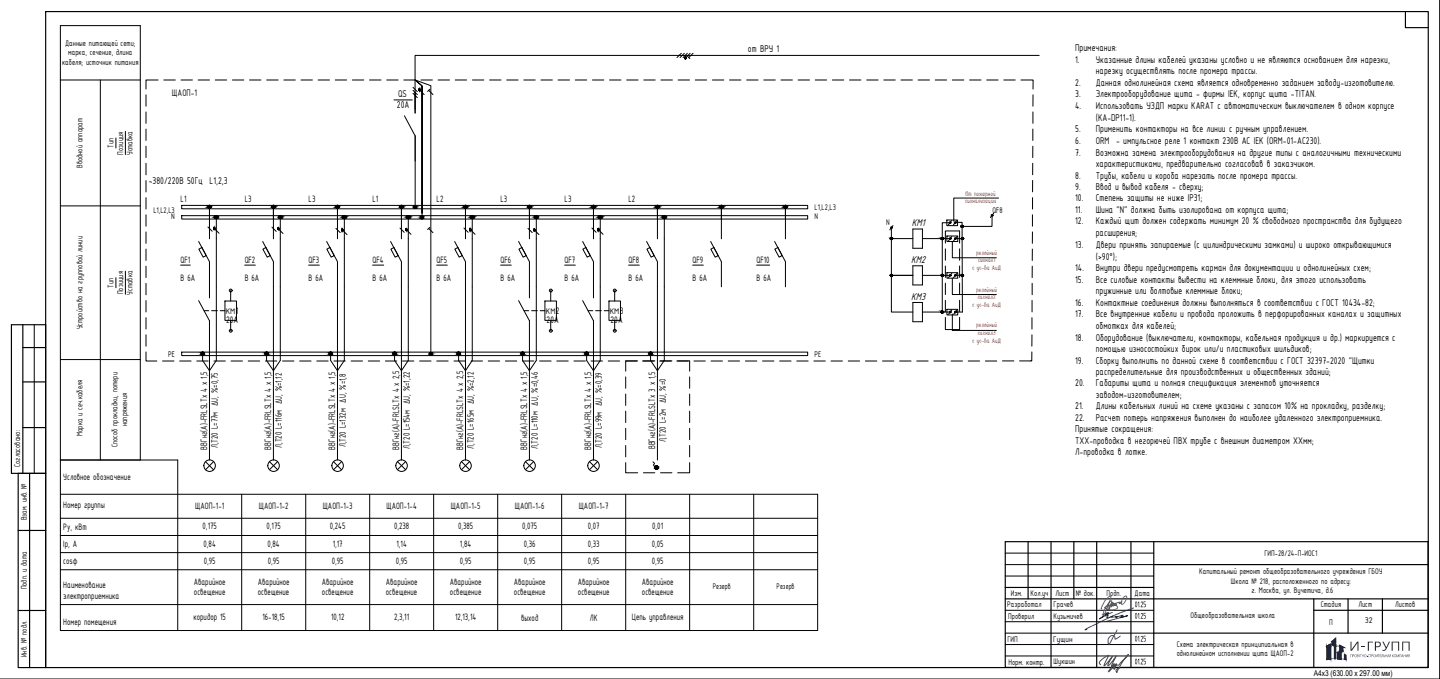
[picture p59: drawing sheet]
<svg xmlns="http://www.w3.org/2000/svg" width="630mm" height="297mm" viewBox="0 0 630 297" stroke-linecap="round" stroke-linejoin="round" font-family="sans-serif">
<defs><g id="words">
<text font-size="5.6" fill="#193153" x="597.9" y="284.7">ГРУПП</text>
<g font-size="4.8">
<text x="399" y="98.9">KM1</text>
<text x="398.7" y="115">KM2</text>
<text x="398.7" y="131">KM3</text>
</g>
<g font-size="4.7">
<text x="327.3" y="22.5">от ВРУ 1</text>
<text x="470.5" y="22.5">Примечания:</text>
<text x="470.5" y="27.5">1.</text>
<text x="479.5" y="27.5">Указанные длины кабелей указаны условно и не являются основанием для нарезки,</text>
<text x="479.5" y="32.5">нарезку осуществлять после промера трассы.</text>
<text x="470.5" y="37.5">2.</text>
<text x="479.5" y="37.5">Данная однолинейная схема является одновременно заданием заводу-изготовителю.</text>
<text x="173.7" y="47.2">20A</text>
<text x="174.2" y="42.6">QS</text>
<text x="470.5" y="42.5">3.</text>
<text x="470.5" y="47.5">4.</text>
<text x="479.5" y="42.5">Электрооборудование щита - фирмы IEK, корпус щита -TITAN.</text>
<text x="479.5" y="47.5">Использовать УЗДП марки KARAT c автоматическим выключателем в одном корпусе</text>
<text x="479.5" y="52.8">(KA-DP11-1).</text>
<text x="470.5" y="57.8">5.</text>
<text x="479.5" y="57.8">Применить контакторы на все линии с ручным управлением.</text>
<text x="470.5" y="63.1">6.</text>
<text x="479.5" y="63.1">ORM - импульсное реле 1 контакт 230В AC IEK (ORM-01-AC230).</text>
<text x="470.5" y="68.1">7.</text>
<text x="479.5" y="68.1">Возможна замена электрооборудования на другие типы с аналогичными техническими</text>
<text x="479.5" y="73.1">характеристиками, предварительно согласовав в заказчиком.</text>
<text x="65.1" y="80.5">~380/220В 50Гц L1,2,3</text>
<text x="470.5" y="78.1">8.</text>
<text x="470.5" y="83.1">9.</text>
<text x="479.5" y="78.1">Трубы, кабели и короба нарезать после промера трассы.</text>
<text x="479.5" y="83.1">Ввод и вывод кабеля - сверху;</text>
<text x="470.5" y="88.1">10.</text>
<text x="479.5" y="88.1">Степень защиты не ниже IP31;</text>
<text x="470.5" y="93.1">11.</text>
<text x="479.5" y="93.1">Шина &quot;N&quot; должна быть изолирована от корпуса щита;</text>
<text x="470.5" y="98.1">12.</text>
<text x="479.5" y="98.1">Каждый щит должен содержать минимум 20 % свободного пространства для будущего</text>
<text x="479.5" y="103.1">расширения;</text>
<text x="470.5" y="108.4">13.</text>
<text x="479.5" y="108.4">Двери принять запираемые (с цилиндрическими замками) и широко открывающимися</text>
<text x="479.5" y="113.7">(&gt;90°);</text>
<text x="470.5" y="118.7">14.</text>
<text x="479.5" y="118.7">Внутри двери предусмотреть карман для документации и однолинейных схем;</text>
<text x="470.5" y="123.7">15.</text>
<text x="479.5" y="123.7">Все силовые контакты вывести на клеммные блоки, для этого использовать</text>
<text x="479.5" y="128.7">пружинные или болтовые клеммные блоки;</text>
<text x="470.5" y="133.7">16.</text>
<text x="479.5" y="133.7">Контактные соединения должны выполняться в соответствии с ГОСТ 10434-82;</text>
<text x="470.5" y="138.7">17.</text>
<text x="479.5" y="138.7">Все внутренние кабели и провода проложить в перфорированных каналах и защитных</text>
<text x="479.5" y="143.7">обмотках для кабелей;</text>
<text x="470.5" y="149">18.</text>
<text x="479.5" y="149">Оборудование (выключатели, контакторы, кабельная продукция и др.) маркируется с</text>
<text x="479.5" y="154">помощью износостойких бирок или/и пластиковых шильдиков;</text>
<text x="470.5" y="159">19.</text>
<text x="479.5" y="159">Сборку выполнить по данной схеме в соответствии с ГОСТ 32397-2020 &quot;Щитки</text>
<text x="479.5" y="164">распределительные для производственных и общественных зданий;</text>
<text x="470.5" y="169">20.</text>
<text x="479.5" y="169">Габариты щита и полная спецификация элементов уточняется</text>
<text x="470.5" y="179">21.</text>
<text x="479.5" y="174">заводом-изготовителем;</text>
<text x="479.5" y="179">Длины кабельных линий на схеме указаны с запасом 10% на прокладку, разделку;</text>
<text x="470.5" y="184.1">22.</text>
<text x="479.5" y="184.1">Расчет потерь напряжения выполнен до наиболее удаленного электроприемника.</text>
<text x="470.5" y="189">Принятые сокращения:</text>
<text x="470.5" y="194">ТХХ-проводка в негорючей ПВХ трубе с внешним диаметром ХХмм;</text>
<text x="470.5" y="199">Л-проводка в лотке.</text>
</g>
<g font-size="4.5">
<text x="75.2" y="41.9">ЩАОП-1</text>
<text x="103.3" y="137.4">1</text>
<text x="243.2" y="137.4">2</text>
<text x="271.3" y="137.4">3</text>
<text x="98.9" y="141.1">20А</text>
<text x="239.2" y="141.1">20А</text>
<text x="267.2" y="141.1">20А</text>
</g>
<g font-size="4.4">
<text x="79" y="88.3">L1</text>
<text x="107.1" y="88.3">L3</text>
<text x="135" y="88.3">L3</text>
<text x="163" y="88.3">L1</text>
<text x="191.1" y="88.3">L2</text>
<text x="219" y="88.3">L3</text>
<text x="247.1" y="88.3">L3</text>
<text x="275" y="88.3">L2</text>
<text x="79" y="114.8">QF1</text>
<text x="107.1" y="114.8">QF2</text>
<text x="135" y="114.8">QF3</text>
<text x="163" y="114.8">QF4</text>
<text x="191.1" y="114.8">QF5</text>
<text x="219" y="114.8">QF6</text>
<text x="247.1" y="114.8">QF7</text>
<text x="275" y="114.8">QF8</text>
<text x="303.1" y="114.8">QF9</text>
<text x="331" y="114.8">QF10</text>
<text x="79" y="122.9">B 6A</text>
<text x="107.1" y="122.9">B 6A</text>
<text x="135" y="122.9">B 6A</text>
<text x="163" y="122.9">B 6A</text>
<text x="191.1" y="122.9">B 6A</text>
<text x="219" y="122.9">B 6A</text>
<text x="247.1" y="122.9">B 6A</text>
<text x="275" y="122.9">B 6A</text>
<text x="303.1" y="122.9">B 6A</text>
<text x="331" y="122.9">B 6A</text>
<text x="90.7" y="196.7" transform="rotate(-90 90.7 196.7)">ВВГнг(А)-FRLSLTx 4 x 1,5</text>
<text x="95.4" y="196.1" transform="rotate(-90 95.4 196.1)">Л,Т20 L=77м ∆U, %=0,75</text>
<text x="118.7" y="196.7" transform="rotate(-90 118.7 196.7)">ВВГнг(А)-FRLSLTx 4 x 1,5</text>
<text x="123.4" y="196" transform="rotate(-90 123.4 196)">Л,Т20 L=116м ∆U, %=1,12</text>
<text x="146.7" y="196.7" transform="rotate(-90 146.7 196.7)">ВВГнг(А)-FRLSLTx 4 x 1,5</text>
<text x="151.4" y="195.7" transform="rotate(-90 151.4 195.7)">Л,Т20 L=132м ∆U, %=1,8</text>
<text x="174.7" y="196.9" transform="rotate(-90 174.7 196.9)">ВВГнг(А)-FRLSLTx 4 x 2,5</text>
<text x="179.4" y="196.5" transform="rotate(-90 179.4 196.5)">Л,Т20 L=154м ∆U, %=1,22</text>
<text x="202.7" y="196.9" transform="rotate(-90 202.7 196.9)">ВВГнг(А)-FRLSLTx 4 x 2,5</text>
<text x="207.4" y="196.5" transform="rotate(-90 207.4 196.5)">Л,Т20 L=165м ∆U, %=2,12</text>
<text x="230.7" y="196.7" transform="rotate(-90 230.7 196.7)">ВВГнг(А)-FRLSLTx 4 x 1,5</text>
<text x="235.4" y="196.5" transform="rotate(-90 235.4 196.5)">Л,Т20 L=110м ∆U, %=0,46</text>
<text x="258.7" y="196.7" transform="rotate(-90 258.7 196.7)">ВВГнг(А)-FRLSLTx 4 x 1,5</text>
<text x="263.4" y="196.1" transform="rotate(-90 263.4 196.1)">Л,Т20 L=99м ∆U, %=0,39</text>
<text x="286.7" y="196.5" transform="rotate(-90 286.7 196.5)">ВВГнг(А)-FRLSLTx 3 x 1,5</text>
<text x="291.4" y="193.5" transform="rotate(-90 291.4 193.5)">Л,Т20 L=2м ∆U, %=0</text>
<text x="27.7" y="210.1">Условное обозначение</text>
<text x="27.7" y="222.4">Номер группы</text>
<text x="85.4" y="222.6">ЩАОП-1-1</text>
<text x="113.2" y="222.6">ЩАОП-1-2</text>
<text x="141.2" y="222.6">ЩАОП-1-3</text>
<text x="169.1" y="222.6">ЩАОП-1-4</text>
<text x="197.2" y="222.6">ЩАОП-1-5</text>
<text x="225.2" y="222.6">ЩАОП-1-6</text>
<text x="253.2" y="222.6">ЩАОП-1-7</text>
<text x="27.7" y="231.9">Py, кВт</text>
<text x="88.6" y="231.6">0,175</text>
<text x="116.6" y="231.6">0,175</text>
<text x="144.3" y="231.6">0,245</text>
<text x="172.4" y="231.6">0,238</text>
<text x="200.4" y="231.6">0,385</text>
<text x="228.4" y="231.6">0,075</text>
<text x="257.2" y="231.6">0,07</text>
<text x="285.4" y="231.6">0,01</text>
<text x="27.7" y="239.4">Ip, А</text>
<text x="89.1" y="239.1">0,84</text>
<text x="117.1" y="239.1">0,84</text>
<text x="145.6" y="239.1">1,17</text>
<text x="173.5" y="239.1">1,14</text>
<text x="201.3" y="239.1">1,84</text>
<text x="229.2" y="239.1">0,36</text>
<text x="257.2" y="239.1">0,33</text>
<text x="285.2" y="239.1">0,05</text>
<text x="27.7" y="246.9">cosφ</text>
<text x="89.2" y="246.6">0,95</text>
<text x="117.2" y="246.6">0,95</text>
<text x="145.2" y="246.6">0,95</text>
<text x="173.2" y="246.6">0,95</text>
<text x="201.2" y="246.6">0,95</text>
<text x="229.2" y="246.6">0,95</text>
<text x="257.2" y="246.6">0,95</text>
<text x="285.2" y="246.6">0,95</text>
<text x="27.7" y="257.4">Наименование</text>
<text x="84.8" y="255.7">Аварийное</text>
<text x="112.8" y="255.7">Аварийное</text>
<text x="140.8" y="255.7">Аварийное</text>
<text x="168.8" y="255.7">Аварийное</text>
<text x="196.8" y="255.7">Аварийное</text>
<text x="224.8" y="255.7">Аварийное</text>
<text x="252.8" y="255.7">Аварийное</text>
<text x="280.8" y="255.7">Аварийное</text>
<text x="27.7" y="262.1">электроприемника</text>
<text x="84.9" y="260.4">освещение</text>
<text x="112.9" y="260.4">освещение</text>
<text x="140.9" y="260.4">освещение</text>
<text x="168.9" y="260.4">освещение</text>
<text x="196.9" y="260.4">освещение</text>
<text x="224.9" y="260.4">освещение</text>
<text x="252.9" y="260.4">освещение</text>
<text x="280.9" y="260.4">освещение</text>
<text x="27.7" y="273.5">Номер помещения</text>
<text x="84.7" y="271.1">коридор 15</text>
<text x="114.9" y="271.3">16-18,15</text>
<text x="144.9" y="271.3">10,12</text>
<text x="172.5" y="271.3">2,3,11</text>
<text x="199.1" y="271.3">12,13,14</text>
<text x="228" y="271.6">выход</text>
<text x="258.1" y="271.6">ЛК</text>
<text x="276.4" y="271.1">Цепь управления</text>
</g>
<g font-size="3.9">
<text x="28.5" y="19.9">Данные питающей сети;</text>
<text x="27.1" y="28.3">кабеля; источник питания</text>
<text x="29.8" y="24.1">марка, сечение, длина</text>
<text x="49.7" y="64.8" transform="rotate(-90 49.7 64.8)">Тип</text>
<text x="53.9" y="67.6" transform="rotate(-90 53.9 67.6)">Позиция</text>
<text x="58" y="67.8" transform="rotate(-90 58 67.8)">Уставка</text>
<text x="36" y="73.5" transform="rotate(-90 36 73.5)">Вводной аппарат</text>
<text x="67.1" y="93.1">L1,L2,L3</text>
<text x="74.9" y="96">N</text>
<text x="356.4" y="91.8">L1,L2,L3</text>
<text x="356.4" y="96">N</text>
<text x="434.3" y="93.2">QF8</text>
<text x="387.7" y="98.6">N</text>
<text x="49.7" y="125.9" transform="rotate(-90 49.7 125.9)">Тип</text>
<text x="53.9" y="128.7" transform="rotate(-90 53.9 128.7)">Позиция</text>
<text x="58" y="129" transform="rotate(-90 58 129)">Уставка</text>
<text x="98.8" y="137.1">КМ</text>
<text x="238.8" y="137.1">КМ</text>
<text x="266.8" y="137.1">КМ</text>
<text x="36" y="144.1" transform="rotate(-90 36 144.1)">Устройство на групповой линии</text>
<text x="73.5" y="156">PE</text>
<text x="356.4" y="156">PE</text>
<text x="36" y="190.9" transform="rotate(-90 36 190.9)">Марка и сеч.кабеля</text>
<text x="55.6" y="186.5" transform="rotate(-90 55.6 186.5)">напряжения</text>
<text x="51.4" y="195.7" transform="rotate(-90 51.4 195.7)">Способ прокладки, потери</text>
<text x="8.8" y="204.3" transform="rotate(-90 8.8 204.3)">Согласовано:</text>
<text x="11.7" y="227.7" transform="rotate(-90 11.7 227.7)">Взам. инв. №</text>
<text x="553.3" y="243.4">ГИП-28/24-П-ИОС1</text>
<text x="524.7" y="251.2">Капитальный ремонт общеобразовательного учреждения ГБОУ</text>
<text x="11.7" y="257.8" transform="rotate(-90 11.7 257.8)">Подп. и дата</text>
<text x="538.6" y="255.3">Школа № 218, расположенного по адресу:</text>
<text x="442.3" y="260.7">Изм.</text>
<text x="450.9" y="260.7">Кол.уч</text>
<text x="461.9" y="260.7">Лист</text>
<text x="470.7" y="260.7">№ док.</text>
<text x="484.2" y="260.7">Подп.</text>
<text x="496.4" y="260.5">Дата</text>
<text x="547.6" y="259.5">г. Москва, ул. Вучетича, д.6</text>
<text x="440.7" y="265.5">Разработал</text>
<text x="461" y="265.6">Грачев</text>
<text x="496.4" y="265.6">01.25</text>
<text x="577.8" y="265.7">Стадия</text>
<text x="594.4" y="265.7">Лист</text>
<text x="610.4" y="265.7">Листов</text>
<text x="441.1" y="270.8">Проверил</text>
<text x="460.9" y="270.6">Кузьмичев</text>
<text x="496.4" y="270.6">01.25</text>
<text x="520.9" y="270.2">Общеобразовательная школа</text>
<text x="581.5" y="273.2">П</text>
<text x="597.2" y="272.7">32</text>
<text x="440.8" y="280.8">ГИП</text>
<text x="460.8" y="280.7">Гущин</text>
<text x="496.4" y="280.7">01.25</text>
<text x="11.7" y="287.6" transform="rotate(-90 11.7 287.6)">Инв. № подл.</text>
<text x="514.9" y="283">Схема электрическая принципиальная в</text>
<text x="514.9" y="287.1">однолинейном исполнении щита ЩАОП-2</text>
<text x="441.2" y="290.7">Норм. контр.</text>
<text x="461" y="290.6">Шукшин</text>
<text x="496.4" y="290.6">01.25</text>
</g>
<g font-size="3.8">
<text x="311.8" y="257.7">Резерв</text>
<text x="339.8" y="257.7">Резерв</text>
</g>
<text font-size="3.5" x="574.8" y="295.8">A4x3 (630.00 х 297.00 мм)</text>
<g font-size="3.1" fill="#f00">
<text x="422.2" y="89">сигнализации</text>
<text x="422.5" y="85.7">От пожарной</text>
<text x="427.2" y="111.5">релейный</text>
<text x="425.5" y="118.1">с ус-ва АиД</text>
<text x="428" y="114.8">сигнал1</text>
<text x="427.2" y="127.5">релейный</text>
<text x="427.8" y="130.9">сигнал2</text>
<text x="425.5" y="134.2">с ус-ва АиД</text>
<text x="427.2" y="143.2">релейный</text>
<text x="425.5" y="149.9">с ус-ва АиД</text>
<text x="427.8" y="146.6">сигнал3</text>
</g>
</g></defs>
<!-- layer: 0 -->
<g fill="none" stroke="#000" stroke-width=".44">
<path d="M26.4 11.2h35v190h-35zM629.9 .1v296.9h-629.9M26.4 35h35M43.9 35v166.2M69.2 35h-5.3v4M71.7 35h5M79.2 35h5M86.7 35h5M94.2 35h5M101.7 35h5M109.2 35h5M116.7 35h5"/>
<path d="M124.2 35h5M131.7 35h5M139.2 35h5M146.7 35h5M154.2 35h5M161.7 35h5M169.2 35h5M176.7 35h5l6.8 2.5v117.3M180.7 38.2l1.9 1.9M180.7 39.5l1.9 1.9M183.7 39.5l1.9 1.9M184.2 35h5"/>
<path d="M187.6 39.5l1.8 1.9M188 39.1l-.9 .9M191.7 35h5M199.2 35h5M206.7 35h5M214.2 35h5M221.7 35h5M229.2 35h5M236.7 35h5M244.2 35h5M251.7 35h5M259.2 35h5"/>
<path d="M266.7 35h5M274.2 35h5M281.7 35h5M289.2 35h5M296.7 35h5M298.1 23.3l-1.9 1.9M299.4 23.3l-1.8 1.9M300.7 23.3l-1.8 1.9M300.9 24.7l.9 .9M302 23.3l-1.9 1.9M303.2 23.3l-1.8 1.9M304.2 35h5"/>
<path d="M311.7 35h5M319.2 35h5M326.7 35h5M334.2 35h5M341.7 35h5M349.2 35h5M356.7 35h5M364.2 35h5M371.7 35h5M379.2 35h5M386.7 35h5M394.2 35h5"/>
<path d="M401.7 35h5M409.2 35h5M416.7 35h5M424.2 35h5M431.7 35h5M439.2 35h5M446.7 35h5.3v4M454.7 24.2h-273.1v25.3M54.9 57.5v10.1M63.9 41.5v5M63.9 49v5M63.9 56.5v5"/>
<path d="M172.4 43.7h8M177 50.7l4.7 8.8v31.1M180.7 40.8l1.9 1.9M181.7 40.2v9.3M451.9 56.5v5M452 49v5M452 41.5v5M50.7 60.4v4.4M63.9 64v4.9M63.9 71.4v5.1M63.9 79v5M451.8 78.9v5"/>
<path d="M451.9 71.4l-.1 5M451.9 64v4.9M26.4 90.1h35M63.9 86.5v5M63.9 94v5M79.5 89.9h273.9v1.4h-273.9zM79.5 94.3h273.9v1.5h-273.9zM91 99.3l1.8 1.9M91.7 90.5v14M94.7 95v62.7l-3 4.5-3.1-4.5v-3M119 99.4l1.9 1.8M119.6 90.5v14"/>
<path d="M122.6 95v62.7l-3 4.5-3-4.5v-3M147 99.9l1.8 1.9M147.7 90.5v14M150.7 95v62.7l-3 4.5-3-4.5v-3M175 99.8l1.9 1.8M175.6 90.5v14M178.6 95v62.7l-3 4.5-3-4.5v-3M184.7 93.2v-55.6l-3-2.6 3 2.6v57.5M187.6 99.9l1.8 1.9M188 99.5l-.9 .9M203 99.8l1.9 1.8M203.7 90.5v14"/>
<path d="M206.6 95v62.7l-2.9 4.5-3-4.5v-3M231 99.9l1.9 1.9M231.6 90.5v14M234.7 95v62.7l-3.1 4.5-3-4.5v-3M259 99.8l1.9 1.8M259.7 90.5v14M262.6 95v62.7l-2.9 4.5-3-4.5v-3M287.7 90.5v14M290.7 95v62.7l-3 4.5-3.1-4.5v-3M315.6 90.5v14M343.7 90.5v14M390 99.6v20.9h9.4"/>
<path d="M390.7 98.7l-1.4 1.9M414.3 96.3h4.7v2.4h-4.7zM415.6 97.4h-3.3v39.1M416.4 96.5l-1.5 1.9M418.1 97.3h2.9l.1 39.2h-3.1M418.6 96.5l-1.4 1.9M434.1 94.2l-.1 4.8h-13M434.8 93.2l-1.5 2M436.9 86.6h-19.6v10.2M451.7 94v5M451.8 86.5v5M54.9 118.6v10.1"/>
<path d="M63.9 101.5v5M63.9 109v4.9M63.9 116.4v5M79 116h4.3M86.9 105.6l4.8 8.9v15.8M87 109l1.3-.7 1.9 3.5-1.3 .7zM94 100.2l1.8 1.9M107.1 116h4.6M114.9 105.6l4.7 8.9v86.7M115 109l1.3-.7 1.9 3.5-1.3 .7zM122 100.3l1.8 1.8M135 116h4.7"/>
<path d="M142.9 105.6l4.8 8.9v86.7M143 109l1.4-.7 1.8 3.5-1.3 .7zM150 100.8l1.8 1.8M163 116h4.9M170.9 105.6l4.7 8.9v86.7M171 109l1.3-.7 1.9 3.5-1.3 .7zM178 100.7l1.8 1.8M191.1 116h4.6M198.9 105.6l4.8 8.9v86.7M199 109l1.3-.7 1.9 3.5-1.3 .7zM206 100.7l1.9 1.8M219 116h4.7"/>
<path d="M226.9 105.6l4.7 8.9v15.8M227 109l1.3-.7 2 3.5-1.4 .7zM234 100.8l1.8 1.8M247.1 116h4.6M254.9 105.6l4.8 8.9v15.8M255 109l1.3-.7 1.9 3.5-1.3 .7zM262 100.7l1.9 1.8M275 116h4.7M282.9 105.6l4.8 8.9v86.7M283 109l1.4-.7 1.8 3.5-1.3 .7zM303.1 116h4.6M310.9 105.6l4.7 8.9v11"/>
<path d="M311 109l1.3-.7 1.9 3.5-1.3 .7zM331 116h5.8M338.9 105.6l4.8 8.9v11M339 109l1.4-.7 1.8 3.5-1.3 .7zM412.3 104.4h3.5M413.6 106.4v-5.4h6.3v5.4M413.6 108.9v5M413.6 116.4v5M414.3 103.2h4.8v2.4h-4.8zM414.3 119.3h4.8v2.4h-4.8zM416.5 103.4l-1.5 2M416.5 119.5l-1.5 1.9"/>
<path d="M416.7 105.6v7.2h19.2M418 104.4h3.1M418.7 103.4l-1.5 2M418.7 119.5l-1.5 1.9M419.9 108.9v5M419.9 116.4v5M451.7 116.4l-.1 5M451.7 109v4.9M451.7 101.5v5M50.7 121.5v4.4M63.9 124v5M63.9 131.5v5"/>
<path d="M63.9 139v5M86.9 131.5l4.8 8.8v60.9M89.3 135.9h2.1M92.6 135.9h2.5M96.4 135.9h2M98.4 131.7h5.1v8.5h-5.1zM100.9 127.1v4.6M226.9 131.5l4.7 8.8v60.9M229.3 135.9h2.1M232.6 135.9h2.5M236.3 135.9h2.1M238.4 131.7h5.1v8.5h-5.1z"/>
<path d="M241 127.1v4.6M254.9 131.5l4.8 8.8v60.9M257.3 135.9h2.1M260.6 135.9h2.5M264.4 135.9h2M266.4 131.7h5.1v8.5h-5.1zM268.9 127.1v4.6M390 120.5v16h9.4M403.6 120.5h12.2M403.6 136.5h12.2M413.6 138.8v5.4h6.3v-5.4M413.6 123.9v4.9"/>
<path d="M413.6 131.3v5M414.3 135.3h4.8v2.5h-4.8zM416.5 135.6l-1.5 1.9M416.7 121.7v7.1h19.2M416.7 137.4v7.2h19.2M418 120.4h3.1M418.7 135.6l-1.5 1.9M419.9 123.9v4.9M419.9 131.3v5M451.5 139v5M451.6 131.4v5.1M451.6 123.9v5"/>
<path d="M15 142.1v65M26.4 157.3h35M63.9 154v3.9h4.7M63.9 146.5v5M71.1 157.9h5M78.6 157.9h5M79.5 154h273.9v1.6h-273.9zM86.1 157.9h5M93.6 157.9h5M100.9 140.2v4.5M101.1 157.9h5M108.6 157.9h5"/>
<path d="M116.1 157.9h5M123.6 157.9h5M131.1 157.9h5M138.6 157.9h5M146.1 157.9h5M153.6 157.9h5M161.1 157.9h5M168.6 157.9h5M176.1 157.9h5M183.6 157.9h5M191.1 157.9h5M198.6 157.9h5"/>
<path d="M206.1 157.9h5M213.6 157.9h5M221.1 157.9h5M228.6 157.9h5M236.1 157.9h5M241 140.2v4.5M243.6 157.9h5M251.1 157.9h5M258.6 157.9h5M266.1 157.9h5M268.9 140.2v4.5M273.6 157.9h5"/>
<path d="M279 157.9h-5.2v4.5M281.1 157.9h5M281.5 157.9h5M288.6 157.9h5M289 157.9h5M296.1 157.9h5M296.5 157.9h5.3v4.5M303.6 157.9h5M311.1 157.9h5M318.6 157.9h5M326.1 157.9h5M333.6 157.9h5"/>
<path d="M341.1 157.9h5M348.6 157.9h5M356.1 157.9h5M363.6 157.9h5M371.1 157.9h5M378.6 157.9h5M386.1 157.9h5M393.6 157.9h5M401.1 157.9h5M408.6 157.9h5M416.1 157.9h5M423.6 157.9h5"/>
<path d="M431.1 157.9h5M438.6 157.9h5M451.5 154l-.1 3.9h-5.3M451.5 146.5v5M273.8 164.9v5M273.8 172.4v5M273.8 179.9v5M301.8 164.9v5M301.8 172.4v5M301.8 179.9v5M273.8 187.4v4.9M273.8 194.9v5"/>
<path d="M301.8 187.4v4.9M301.8 194.9v5M26.4 216.2h331.4v59.6h-331.4v-74.6h51.4v74.6M89.9 202l3.5 3.5M93.4 202l-3.5 3.5M105.7 216.2v59.6M117.9 202l3.6 3.5M121.5 202l-3.6 3.5M133.8 216.2v59.6M145.9 202l3.5 3.5M149.4 202l-3.5 3.5M161.8 216.2v59.6"/>
<path d="M173.9 202l3.6 3.5M177.5 202l-3.6 3.5M189.7 216.2v59.6M201.9 202l3.5 3.5M205.4 202l-3.5 3.5M217.8 216.2v59.6M229.9 202l3.6 3.5M233.5 202l-3.6 3.5M245.7 216.2v59.6M257.9 202l3.6 3.5M261.5 202l-3.6 3.5M273.8 202.4v4.4h5.2"/>
<path d="M273.8 216.2v59.6M281.5 206.8h5M285.7 202a.95 .95 0 0 1 .3 1.6l1.3 1M289 206.8h5M301.8 202.4v4.4h-5.3M301.8 216.2v59.6M329.8 216.2v59.6M26.4 226.7h331.4M26.4 234.3h331.4M26.4 241.8h331.4M26.4 249.2h331.4M439.8 242h65"/>
<path d="M439.8 247h65M439.8 252h65M26.4 264.5h331.4M439.8 267h65M439.8 272h65M439.8 277h65M439.8 282h65M439.8 287h65"/>
<circle cx="183.5" cy="39.3" r=".32"/>
<circle cx="299.9" cy="25.4" r=".32"/>
<circle cx="91.7" cy="90.4" r=".61"/>
<circle cx="93.8" cy="100" r=".32"/>
<circle cx="94.7" cy="95" r=".61"/>
<circle cx="119.7" cy="90.4" r=".61"/>
<circle cx="122.7" cy="95" r=".61"/>
<circle cx="147.7" cy="90.4" r=".61"/>
<circle cx="150.7" cy="95" r=".61"/>
<circle cx="175.7" cy="90.4" r=".61"/>
<circle cx="178.7" cy="95" r=".61"/>
<circle cx="181.7" cy="90.6" r=".61"/>
<circle cx="184.7" cy="95.1" r=".61"/>
<circle cx="203.7" cy="90.4" r=".61"/>
<circle cx="206.7" cy="95" r=".61"/>
<circle cx="231.7" cy="90.4" r=".61"/>
<circle cx="234.7" cy="95" r=".61"/>
<circle cx="259.7" cy="90.4" r=".61"/>
<circle cx="262.7" cy="95" r=".61"/>
<circle cx="287.7" cy="90.4" r=".61"/>
<circle cx="290.7" cy="95" r=".61"/>
<circle cx="315.7" cy="90.4" r=".61"/>
<circle cx="343.7" cy="90.4" r=".61"/>
<circle cx="390.1" cy="99.6" r=".4"/>
<circle cx="415.7" cy="97.4" r=".4"/>
<circle cx="417.9" cy="97.4" r=".4"/>
<circle cx="434.1" cy="94.2" r=".4"/>
<circle cx="121.8" cy="100" r=".32"/>
<circle cx="149.8" cy="100.5" r=".32"/>
<circle cx="177.8" cy="100.4" r=".32"/>
<circle cx="205.8" cy="100.4" r=".32"/>
<circle cx="233.8" cy="100.5" r=".32"/>
<circle cx="261.8" cy="100.4" r=".32"/>
<circle cx="415.8" cy="104.4" r=".4"/>
<circle cx="418" cy="104.4" r=".4"/>
<circle cx="100.9" cy="127.1" r=".61"/>
<circle cx="241" cy="127.1" r=".61"/>
<circle cx="269" cy="127.1" r=".61"/>
<circle cx="415.8" cy="136.5" r=".4"/>
<circle cx="415.8" cy="120.4" r=".4"/>
<circle cx="418" cy="136.5" r=".4"/>
<circle cx="418" cy="120.4" r=".4"/>
<circle cx="88.7" cy="154.7" r=".61"/>
<circle cx="100.9" cy="144.7" r=".61"/>
<circle cx="116.6" cy="154.7" r=".61"/>
<circle cx="144.7" cy="154.7" r=".61"/>
<circle cx="172.7" cy="154.7" r=".61"/>
<circle cx="188.5" cy="154.8" r=".61"/>
<circle cx="200.7" cy="154.7" r=".61"/>
<circle cx="228.7" cy="154.7" r=".61"/>
<circle cx="241" cy="144.7" r=".61"/>
<circle cx="256.7" cy="154.7" r=".61"/>
<circle cx="269" cy="144.7" r=".61"/>
<circle cx="284.7" cy="154.7" r=".61"/>
<circle cx="91.7" cy="203.7" r="2.52"/>
<circle cx="119.7" cy="203.7" r="2.52"/>
<circle cx="147.7" cy="203.7" r="2.52"/>
<circle cx="175.7" cy="203.7" r="2.52"/>
<circle cx="203.7" cy="203.7" r="2.52"/>
<circle cx="231.7" cy="203.7" r="2.52"/>
<circle cx="259.7" cy="203.7" r="2.52"/>
<circle cx="287.3" cy="204.6" r=".7"/>
</g>
<g fill="#000" stroke="#000" stroke-width=".44">
<path d="M183.2 39.2v.2zM183.8 39.2v.2zM299.6 25.3v.2zM300.2 25.3v.2zM91.5 89.9h.3zM91.5 91h.3zM93.5 99.9v.2zM94 99.9v.2zM94.5 95.5h.3zM119.5 89.9h.3zM121.5 99.9v.3zM122 99.9v.3z"/>
<path d="M122.5 94.4h.3zM122.5 95.5h.3zM147.5 91h.3zM150.5 94.4h.3zM150.5 95.5h.3zM175.5 89.9h.3zM175.5 91h.3zM178.5 94.4h.3zM178.5 95.5h.3zM181.5 90h.3zM181.5 91.2h.3zM184.5 95.7h.3z"/>
<path d="M203.5 89.9h.3zM203.5 91h.3zM206.5 94.4h.3zM206.5 95.5h.3zM231.5 89.9h.3zM231.5 91h.3zM234.5 94.4h.3zM234.5 95.5h.3zM259.5 89.9h.3zM259.5 91h.3zM262.5 94.4h.3zM262.5 95.5h.3z"/>
<path d="M287.5 89.9h.3zM287.5 91h.3zM290.5 94.4h.3zM290.5 95.5h.3zM315.5 89.9h.3zM315.5 91h.3zM343.5 89.9h.3zM343.5 91h.3zM149.5 100.4v.3zM150 100.4v.3zM177.5 100.3v.3zM178.1 100.3v.3z"/>
<path d="M205.5 100.3v.3zM206 100.3v.3zM233.5 100.4v.3zM234 100.4v.3zM261.5 100.3v.3zM262 100.3v.3zM88.5 155.2h.3zM88.5 154.1h.3zM116.5 155.2h.3zM116.5 154.1h.3zM144.5 155.2h.3zM144.5 154.1h.3z"/>
<path d="M172.5 155.2h.3zM188.3 154.2h.4zM200.5 154.1h.3zM228.5 155.2h.3zM228.5 154.1h.3zM256.5 154.1h.3zM284.5 155.2h.3zM284.5 154.1h.3zM287.1 205.3h.3z"/>
<path d="M183.3 39.1l-.1 .3zM183.3 39.1v.4z"/>
<path d="M183.3 39.1v.4zM183.3 39.1v.4z"/>
<path d="M183.3 39.1v.4zM183.3 39.1v.5z"/>
<path d="M183.3 39.1v.5zM183.4 39v.6z"/>
<path d="M183.4 39v.6zM183.4 39v.6z"/>
<path d="M183.5 39l-.1 .6zM183.5 39l-.1 .6z"/>
<path d="M183.5 39v.6zM183.6 39l-.1 .6z"/>
<path d="M183.6 39v.6zM183.6 39v.6z"/>
<path d="M183.6 39v.6zM183.6 39.1v.5z"/>
<path d="M183.6 39.1v.5zM183.7 39.1l-.1 .5z"/>
<path d="M183.7 39.1v.4zM183.7 39.1v.4z"/>
<path d="M183.7 39.1v.4zM183.8 39.2l-.1 .3z"/>
<path d="M299.6 25.3v.3zM299.6 25.3v.3z"/>
<path d="M299.6 25.2l.1 .4zM299.6 25.2l.1 .4z"/>
<path d="M299.7 25.2v.4zM299.7 25.2v.4z"/>
<path d="M299.7 25.1l.1 .6zM299.7 25.1l.1 .6z"/>
<path d="M299.8 25.1v.6zM299.8 25.1v.6z"/>
<path d="M299.8 25.1l.1 .6zM299.8 25.1l.1 .6z"/>
<path d="M299.9 25.1v.6zM299.9 25.1v.6z"/>
<path d="M299.9 25.1l.1 .6zM299.9 25.1l.1 .6z"/>
<path d="M300 25.1v.6zM300 25.1l.1 .5z"/>
<path d="M300.1 25.1v.5zM300.1 25.1v.5z"/>
<path d="M300.1 25.2v.4zM300.1 25.2v.4z"/>
<path d="M300.1 25.2v.4zM300.1 25.2l.1 .3z"/>
<path d="M91.5 89.9h.4zM91.4 89.9h.5z"/>
<path d="M91.5 89.9h.4zM91.4 89.9h.5z"/>
<path d="M91.4 89.9l.6 .1zM91.3 90h.7z"/>
<path d="M91.4 91h.5zM91.4 91h.4z"/>
<path d="M91.4 89.9l.6 .1zM91.3 90h.7z"/>
<path d="M91.4 91h.5zM91.4 91h.4z"/>
<path d="M91.3 90l.8 .1zM91.3 90l.8 .1z"/>
<path d="M91.3 91h.7zM91.3 91h.6z"/>
<path d="M91.3 90l.8 .1zM91.3 90l.8 .1z"/>
<path d="M91.3 91h.7zM91.3 91h.6z"/>
<path d="M91.2 90.1l1 .1zM91.2 90.1l1 .1z"/>
<path d="M91.2 90.9h.9zM91.2 90.9l.8 .1z"/>
<path d="M91.2 90.1l1 .1zM91.2 90.1l1 .1z"/>
<path d="M91.2 90.9h.9zM91.2 90.9l.8 .1z"/>
<path d="M91.1 90.2h1.1zM91.1 90.2h1.1z"/>
<path d="M91.1 90.8h1.1zM91.1 90.8l1 .1z"/>
<path d="M91.1 90.2h1.1zM91.1 90.2h1.1z"/>
<path d="M91.1 90.8h1.1zM91.1 90.8l1 .1z"/>
<path d="M91.1 90.2l1.1 .2zM91.1 90.2l1.1 .2z"/>
<path d="M91.1 90.7h1.1zM91.1 90.7l1.1 .1z"/>
<path d="M91.1 90.2l1.1 .2zM91.1 90.2l1.1 .2z"/>
<path d="M91.1 90.7h1.1zM91.1 90.7l1.1 .1z"/>
<path d="M91.1 90.4l1.1 .1zM91.1 90.4l1.1 .1z"/>
<path d="M91.1 90.5l1.1 .1zM91.1 90.5l1.1 .1z"/>
<path d="M91.1 90.6h1.1zM91.1 90.6l1.1 .1z"/>
<path d="M91.1 90.4l1.1 .1zM91.1 90.4l1.1 .1z"/>
<path d="M91.1 90.5l1.1 .1zM91.1 90.5l1.1 .1z"/>
<path d="M91.1 90.6h1.1zM91.1 90.6l1.1 .1z"/>
<path d="M93.5 99.8v.3zM93.5 99.8v.3z"/>
<path d="M93.6 99.7l-.1 .4zM93.6 99.7v.5z"/>
<path d="M93.6 99.7v.5zM93.6 99.7v.5z"/>
<path d="M93.6 99.7v.5zM93.6 99.7v.6z"/>
<path d="M93.6 99.7v.6zM93.7 99.7l-.1 .6z"/>
<path d="M93.7 99.7v.6zM93.8 99.6l-.1 .7z"/>
<path d="M93.8 99.6v.7zM93.8 99.7v.6z"/>
<path d="M93.8 99.7v.6zM93.9 99.7l-.1 .6z"/>
<path d="M93.9 99.7v.6zM93.9 99.7v.6z"/>
<path d="M93.9 99.7v.5zM94 99.7l-.1 .5z"/>
<path d="M94 99.7v.5zM94 99.8v.4z"/>
<path d="M94 99.8v.3zM94 99.9v.2z"/>
<path d="M94.6 94.4h.2zM94.5 94.4h.3z"/>
<path d="M94.6 94.4h.2zM94.5 94.4h.3z"/>
<path d="M94.5 94.4h.4zM94.4 94.4h.5z"/>
<path d="M94.5 94.4h.4zM94.4 94.4h.5z"/>
<path d="M94.4 94.4l.6 .1zM94.3 94.5h.7z"/>
<path d="M94.4 95.5h.5zM94.4 95.5h.4z"/>
<path d="M94.4 94.4l.6 .1zM94.3 94.5h.7z"/>
<path d="M94.4 95.5h.5zM94.4 95.5h.4z"/>
<path d="M94.3 94.5l.8 .1zM94.3 94.5l.8 .1z"/>
<path d="M94.3 95.4h.7zM94.3 95.4l.6 .1z"/>
<path d="M94.3 94.5l.8 .1zM94.3 94.5l.8 .1z"/>
<path d="M94.3 95.4h.7zM94.3 95.4l.6 .1z"/>
<path d="M94.2 94.6h1zM94.2 94.6h1z"/>
<path d="M94.2 95.4h.9zM94.2 95.4h.8z"/>
<path d="M94.2 94.6h1zM94.2 94.6h1z"/>
<path d="M94.2 95.4h.9zM94.2 95.4h.8z"/>
<path d="M94.1 94.6l1.1 .2zM94.1 94.6l1.1 .2z"/>
<path d="M94.1 95.3h1.1zM94.1 95.3l1 .1z"/>
<path d="M94.1 94.6l1.1 .2zM94.1 94.6l1.1 .2z"/>
<path d="M94.1 95.3h1.1zM94.1 95.3l1 .1z"/>
<path d="M94.1 94.8l1.1 .1zM94.1 94.8l1.1 .1z"/>
<path d="M94.1 95.2h1.1zM94.1 95.2l1.1 .1z"/>
<path d="M94.1 94.8l1.1 .1zM94.1 94.8l1.1 .1z"/>
<path d="M94.1 95.2h1.1zM94.1 95.2l1.1 .1z"/>
<path d="M94.1 94.9l1.1 .1zM94.1 94.9l1.1 .1z"/>
<path d="M94.1 95l1.1 .1zM94.1 95l1.1 .1z"/>
<path d="M94.1 95.1h1.1zM94.1 95.1l1.1 .1z"/>
<path d="M94.1 94.9l1.1 .1zM94.1 94.9l1.1 .1z"/>
<path d="M94.1 95l1.1 .1zM94.1 95l1.1 .1z"/>
<path d="M94.1 95.1h1.1zM94.1 95.1l1.1 .1z"/>
<path d="M119.5 89.9h.4zM119.4 89.9h.5z"/>
<path d="M119.5 91h.3zM119.5 91h.2z"/>
<path d="M119.5 89.9h.4zM119.4 89.9h.5z"/>
<path d="M119.5 91h.3zM119.5 91h.2z"/>
<path d="M119.4 89.9l.6 .1zM119.3 90h.7z"/>
<path d="M119.4 91h.5zM119.4 91h.4z"/>
<path d="M119.4 89.9l.6 .1zM119.3 90h.7z"/>
<path d="M119.4 91h.5zM119.4 91h.4z"/>
<path d="M119.3 90l.8 .1zM119.3 90l.8 .1z"/>
<path d="M119.3 91h.7zM119.3 91h.6z"/>
<path d="M119.3 90l.8 .1zM119.3 90l.8 .1z"/>
<path d="M119.3 91h.7zM119.3 91h.6z"/>
<path d="M119.2 90.1l.9 .1zM119.1 90.2h1z"/>
<path d="M119.2 90.9h.9zM119.2 90.9l.8 .1z"/>
<path d="M119.2 90.1l.9 .1zM119.1 90.2h1z"/>
<path d="M119.2 90.9h.9zM119.2 90.9l.8 .1z"/>
<path d="M119.1 90.2h1.1zM119.1 90.2h1.1z"/>
<path d="M119.1 90.8h1zM119.1 90.8l1 .1z"/>
<path d="M119.1 90.2h1.1zM119.1 90.2h1.1z"/>
<path d="M119.1 90.8h1zM119.1 90.8l1 .1z"/>
<path d="M119.1 90.2l1.1 .2zM119.1 90.2l1.1 .2z"/>
<path d="M119.1 90.7h1.1zM119.1 90.7l1 .1z"/>
<path d="M119.1 90.2l1.1 .2zM119.1 90.2l1.1 .2z"/>
<path d="M119.1 90.7h1.1zM119.1 90.7l1 .1z"/>
<path d="M119 90.4l1.2 .1zM119 90.4l1.2 .1z"/>
<path d="M119 90.5l1.2 .1zM119 90.5l1.2 .1z"/>
<path d="M119 90.6h1.2zM119 90.6l1.2 .1z"/>
<path d="M119 90.4l1.2 .1zM119 90.4l1.2 .1z"/>
<path d="M119 90.5l1.2 .1zM119 90.5l1.2 .1z"/>
<path d="M119 90.6h1.2zM119 90.6l1.2 .1z"/>
<path d="M121.5 99.9v.3zM121.5 99.9v.3z"/>
<path d="M121.5 99.9v.3zM121.5 99.8v.5z"/>
<path d="M121.5 99.8v.5zM121.6 99.8v.5z"/>
<path d="M121.6 99.8v.5zM121.7 99.8v.6z"/>
<path d="M121.7 99.8v.6zM121.7 99.8v.6z"/>
<path d="M121.7 99.8v.6zM121.8 99.8l-.1 .6z"/>
<path d="M121.8 99.8v.6zM121.8 99.8v.6z"/>
<path d="M121.8 99.8v.6zM121.9 99.8l-.1 .6z"/>
<path d="M121.9 99.8v.6zM121.9 99.8v.6z"/>
<path d="M121.9 99.8v.5zM122 99.8l-.1 .5z"/>
<path d="M122 99.8v.5zM122 99.9v.4z"/>
<path d="M122 99.9v.3zM122 99.9v.3z"/>
<path d="M122.5 94.4h.4zM122.4 94.4h.5z"/>
<path d="M122.5 94.4h.4zM122.4 94.4h.5z"/>
<path d="M122.4 94.4l.6 .1zM122.3 94.5h.7z"/>
<path d="M122.4 95.5h.5zM122.4 95.5h.4z"/>
<path d="M122.4 94.4l.6 .1zM122.3 94.5h.7z"/>
<path d="M122.4 95.5h.5zM122.4 95.5h.4z"/>
<path d="M122.3 94.5l.8 .1zM122.3 94.5l.8 .1z"/>
<path d="M122.3 95.4h.7zM122.3 95.4l.6 .1z"/>
<path d="M122.3 94.5l.8 .1zM122.3 94.5l.8 .1z"/>
<path d="M122.3 95.4h.7zM122.3 95.4l.6 .1z"/>
<path d="M122.2 94.6h.9zM122.2 94.6h.9z"/>
<path d="M122.2 95.4h.9zM122.2 95.4h.8z"/>
<path d="M122.2 94.6h.9zM122.2 94.6h.9z"/>
<path d="M122.2 95.4h.9zM122.2 95.4h.8z"/>
<path d="M122.1 94.6l1.1 .2zM122.1 94.6l1.1 .2z"/>
<path d="M122.1 95.3h1zM122.1 95.3l1 .1z"/>
<path d="M122.1 94.6l1.1 .2zM122.1 94.6l1.1 .2z"/>
<path d="M122.1 95.3h1zM122.1 95.3l1 .1z"/>
<path d="M122.1 94.8l1.1 .1zM122.1 94.8l1.1 .1z"/>
<path d="M122.1 95.2h1.1zM122.1 95.2l1 .1z"/>
<path d="M122.1 94.8l1.1 .1zM122.1 94.8l1.1 .1z"/>
<path d="M122.1 95.2h1.1zM122.1 95.2l1 .1z"/>
<path d="M122 94.9l1.2 .1zM122 94.9l1.2 .1z"/>
<path d="M122 95l1.2 .1zM122 95l1.2 .1z"/>
<path d="M122 95.1h1.2zM122 95.1l1.2 .1z"/>
<path d="M122 94.9l1.2 .1zM122 94.9l1.2 .1z"/>
<path d="M122 95l1.2 .1zM122 95l1.2 .1z"/>
<path d="M122 95.1h1.2zM122 95.1l1.2 .1z"/>
<path d="M147.6 89.9h.2zM147.5 89.9h.3z"/>
<path d="M147.6 89.9h.2zM147.5 89.9h.3z"/>
<path d="M147.5 89.9h.4zM147.4 89.9h.5z"/>
<path d="M147.5 89.9h.4zM147.4 89.9h.5z"/>
<path d="M147.4 89.9l.6 .1zM147.3 90h.7z"/>
<path d="M147.4 91h.5zM147.4 91h.4z"/>
<path d="M147.4 89.9l.6 .1zM147.3 90h.7z"/>
<path d="M147.4 91h.5zM147.4 91h.4z"/>
<path d="M147.3 90l.8 .1zM147.3 90l.8 .1z"/>
<path d="M147.3 91h.7zM147.3 91h.6z"/>
<path d="M147.3 90l.8 .1zM147.3 90l.8 .1z"/>
<path d="M147.3 91h.7zM147.3 91h.6z"/>
<path d="M147.2 90.1l1 .1zM147.2 90.1l1 .1z"/>
<path d="M147.2 90.9h.9zM147.2 90.9l.8 .1z"/>
<path d="M147.2 90.1l1 .1zM147.2 90.1l1 .1z"/>
<path d="M147.2 90.9h.9zM147.2 90.9l.8 .1z"/>
<path d="M147.2 90.2h1zM147.2 90.2h1z"/>
<path d="M147.2 90.8h1zM147.2 90.8l.9 .1z"/>
<path d="M147.2 90.2h1zM147.2 90.2h1z"/>
<path d="M147.2 90.8h1zM147.2 90.8l.9 .1z"/>
<path d="M147.1 90.2l1.2 .2zM147.1 90.2l1.2 .2z"/>
<path d="M147.1 90.7h1.1zM147.1 90.7l1.1 .1z"/>
<path d="M147.1 90.2l1.2 .2zM147.1 90.2l1.2 .2z"/>
<path d="M147.1 90.7h1.1zM147.1 90.7l1.1 .1z"/>
<path d="M147.1 90.4l1.2 .1zM147.1 90.4l1.2 .1z"/>
<path d="M147.1 90.5l1.2 .1zM147.1 90.5l1.2 .1z"/>
<path d="M147.1 90.6h1.2zM147.1 90.6l1.1 .1z"/>
<path d="M147.1 90.4l1.2 .1zM147.1 90.4l1.2 .1z"/>
<path d="M147.1 90.5l1.2 .1zM147.1 90.5l1.2 .1z"/>
<path d="M147.1 90.6h1.2zM147.1 90.6l1.1 .1z"/>
<path d="M150.5 94.4h.4zM150.4 94.4h.5z"/>
<path d="M150.5 94.4h.4zM150.4 94.4h.5z"/>
<path d="M150.4 94.4l.6 .1zM150.3 94.5h.7z"/>
<path d="M150.4 95.5h.5zM150.4 95.5h.4z"/>
<path d="M150.4 94.4l.6 .1zM150.3 94.5h.7z"/>
<path d="M150.4 95.5h.5zM150.4 95.5h.4z"/>
<path d="M150.3 94.5l.8 .1zM150.3 94.5l.8 .1z"/>
<path d="M150.3 95.4h.7zM150.3 95.4l.6 .1z"/>
<path d="M150.3 94.5l.8 .1zM150.3 94.5l.8 .1z"/>
<path d="M150.3 95.4h.7zM150.3 95.4l.6 .1z"/>
<path d="M150.2 94.6h1zM150.2 94.6h1z"/>
<path d="M150.2 95.4h.9zM150.2 95.4h.8z"/>
<path d="M150.2 94.6h1zM150.2 94.6h1z"/>
<path d="M150.2 95.4h.9zM150.2 95.4h.8z"/>
<path d="M150.2 94.6l1 .2zM150.2 94.6l1 .2z"/>
<path d="M150.2 95.3h1zM150.2 95.3l.9 .1z"/>
<path d="M150.2 94.6l1 .2zM150.2 94.6l1 .2z"/>
<path d="M150.2 95.3h1zM150.2 95.3l.9 .1z"/>
<path d="M150.1 94.8l1.2 .1zM150.1 94.8l1.2 .1z"/>
<path d="M150.1 95.2h1.1zM150.1 95.2l1.1 .1z"/>
<path d="M150.1 94.8l1.2 .1zM150.1 94.8l1.2 .1z"/>
<path d="M150.1 95.2h1.1zM150.1 95.2l1.1 .1z"/>
<path d="M150.1 94.9l1.2 .1zM150.1 94.9l1.2 .1z"/>
<path d="M150 95l1.3 .1zM150 95l1.3 .1z"/>
<path d="M150.1 95.1h1.2zM150.1 95.1l1.1 .1z"/>
<path d="M150.1 94.9l1.2 .1zM150.1 94.9l1.2 .1z"/>
<path d="M150 95l1.3 .1zM150 95l1.3 .1z"/>
<path d="M150.1 95.1h1.2zM150.1 95.1l1.1 .1z"/>
<path d="M175.5 89.9h.4zM175.4 89.9h.5z"/>
<path d="M175.5 89.9h.4zM175.4 89.9h.5z"/>
<path d="M175.4 89.9l.6 .1zM175.3 90h.7z"/>
<path d="M175.4 91h.5zM175.4 91h.4z"/>
<path d="M175.4 89.9l.6 .1zM175.3 90h.7z"/>
<path d="M175.4 91h.5zM175.4 91h.4z"/>
<path d="M175.3 90l.8 .1zM175.3 90l.8 .1z"/>
<path d="M175.3 91h.7zM175.3 91h.6z"/>
<path d="M175.3 90l.8 .1zM175.3 90l.8 .1z"/>
<path d="M175.3 91h.7zM175.3 91h.6z"/>
<path d="M175.2 90.1l.9 .1zM175.2 90.1l.9 .1z"/>
<path d="M175.2 90.9h.9zM175.2 90.9l.8 .1z"/>
<path d="M175.2 90.1l.9 .1zM175.2 90.1l.9 .1z"/>
<path d="M175.2 90.9h.9zM175.2 90.9l.8 .1z"/>
<path d="M175.1 90.2h1.1zM175.1 90.2h1.1z"/>
<path d="M175.1 90.8h1zM175.1 90.8l1 .1z"/>
<path d="M175.1 90.2h1.1zM175.1 90.2h1.1z"/>
<path d="M175.1 90.8h1zM175.1 90.8l1 .1z"/>
<path d="M175.1 90.2l1.1 .2zM175.1 90.2l1.1 .2z"/>
<path d="M175.1 90.7h1.1zM175.1 90.7l1 .1z"/>
<path d="M175.1 90.2l1.1 .2zM175.1 90.2l1.1 .2z"/>
<path d="M175.1 90.7h1.1zM175.1 90.7l1 .1z"/>
<path d="M175 90.4l1.2 .1zM175 90.4l1.2 .1z"/>
<path d="M175 90.5l1.2 .1zM175 90.5l1.2 .1z"/>
<path d="M175 90.6h1.2zM175 90.6l1.2 .1z"/>
<path d="M175 90.4l1.2 .1zM175 90.4l1.2 .1z"/>
<path d="M175 90.5l1.2 .1zM175 90.5l1.2 .1z"/>
<path d="M175 90.6h1.2zM175 90.6l1.2 .1z"/>
<path d="M178.5 94.4h.4zM178.4 94.4h.5z"/>
<path d="M178.5 94.4h.4zM178.4 94.4h.5z"/>
<path d="M178.4 94.4l.6 .1zM178.3 94.5h.7z"/>
<path d="M178.4 95.5h.5zM178.4 95.5h.4z"/>
<path d="M178.4 94.4l.6 .1zM178.3 94.5h.7z"/>
<path d="M178.4 95.5h.5zM178.4 95.5h.4z"/>
<path d="M178.3 94.5l.8 .1zM178.3 94.5l.8 .1z"/>
<path d="M178.3 95.4h.7zM178.3 95.4l.6 .1z"/>
<path d="M178.3 94.5l.8 .1zM178.3 94.5l.8 .1z"/>
<path d="M178.3 95.4h.7zM178.3 95.4l.6 .1z"/>
<path d="M178.2 94.6h1zM178.2 94.6h1z"/>
<path d="M178.2 95.4h.9zM178.2 95.4h.8z"/>
<path d="M178.2 94.6h1zM178.2 94.6h1z"/>
<path d="M178.2 95.4h.9zM178.2 95.4h.8z"/>
<path d="M178.1 94.6l1.1 .2zM178.1 94.6l1.1 .2z"/>
<path d="M178.1 95.3h1.1zM178.1 95.3l1 .1z"/>
<path d="M178.1 94.6l1.1 .2zM178.1 94.6l1.1 .2z"/>
<path d="M178.1 95.3h1.1zM178.1 95.3l1 .1z"/>
<path d="M178.1 94.8l1.1 .1zM178.1 94.8l1.1 .1z"/>
<path d="M178.1 95.2h1.1zM178.1 95.2l1.1 .1z"/>
<path d="M178.1 94.8l1.1 .1zM178.1 94.8l1.1 .1z"/>
<path d="M178.1 95.2h1.1zM178.1 95.2l1.1 .1z"/>
<path d="M178.1 94.9l1.1 .1zM178.1 94.9l1.1 .1z"/>
<path d="M178.1 95l1.1 .1zM178.1 95l1.1 .1z"/>
<path d="M178.1 95.1h1.1zM178.1 95.1l1.1 .1z"/>
<path d="M178.1 94.9l1.1 .1zM178.1 94.9l1.1 .1z"/>
<path d="M178.1 95l1.1 .1zM178.1 95l1.1 .1z"/>
<path d="M178.1 95.1h1.1zM178.1 95.1l1.1 .1z"/>
<path d="M181.5 90l.4 .1zM181.4 90.1h.5z"/>
<path d="M181.4 90.1h.6zM181.3 90.1h.7z"/>
<path d="M181.4 91.1h.5zM181.4 91.1l.4 .1z"/>
<path d="M181.3 90.1l.8 .1zM181.3 90.1l.8 .1z"/>
<path d="M181.3 91.1h.7zM181.3 91.1h.6z"/>
<path d="M181.2 90.2l1 .1zM181.2 90.2l1 .1z"/>
<path d="M181.2 91h.9zM181.2 91l.8 .1z"/>
<path d="M181.1 90.3l1.1 .1zM181.1 90.3l1.1 .1z"/>
<path d="M181.1 90.9h1.1zM181.1 90.9l1 .1z"/>
<path d="M181.1 90.4l1.1 .1zM181.1 90.4l1.1 .1z"/>
<path d="M181.1 90.8h1.1zM181.1 90.8l1.1 .1z"/>
<path d="M181.1 90.5l1.1 .1zM181.1 90.5l1.1 .1z"/>
<path d="M181.1 90.6l1.1 .1zM181.1 90.6l1.1 .1z"/>
<path d="M181.1 90.7h1.1zM181.1 90.7l1.1 .1z"/>
<path d="M184.6 94.5h.2zM184.5 94.5h.3z"/>
<path d="M184.5 94.5l.4 .1zM184.4 94.6h.5z"/>
<path d="M184.4 94.6h.6zM184.3 94.6h.7z"/>
<path d="M184.4 95.6h.5zM184.4 95.6l.4 .1z"/>
<path d="M184.3 94.6l.8 .1zM184.3 94.6l.8 .1z"/>
<path d="M184.3 95.6h.7zM184.3 95.6h.6z"/>
<path d="M184.2 94.7l1 .1zM184.2 94.7l1 .1z"/>
<path d="M184.2 95.5h.9zM184.2 95.5l.8 .1z"/>
<path d="M184.1 94.8l1.1 .1zM184.1 94.8l1.1 .1z"/>
<path d="M184.1 95.4h1.1zM184.1 95.4l1 .1z"/>
<path d="M184.1 94.9l1.2 .1zM184.1 94.9l1.2 .1z"/>
<path d="M184.1 95.3h1.1zM184.1 95.3l1.1 .1z"/>
<path d="M184.1 95l1.2 .1zM184.1 95l1.2 .1z"/>
<path d="M184 95.1l1.3 .1zM184 95.1l1.3 .1z"/>
<path d="M184.1 95.2h1.2zM184.1 95.2l1.1 .1z"/>
<path d="M203.5 89.9h.4zM203.4 89.9h.5z"/>
<path d="M203.5 89.9h.4zM203.4 89.9h.5z"/>
<path d="M203.4 89.9l.6 .1zM203.3 90h.7z"/>
<path d="M203.4 91h.5zM203.4 91h.4z"/>
<path d="M203.4 89.9l.6 .1zM203.3 90h.7z"/>
<path d="M203.4 91h.5zM203.4 91h.4z"/>
<path d="M203.3 90l.8 .1zM203.3 90l.8 .1z"/>
<path d="M203.3 91h.7zM203.3 91h.6z"/>
<path d="M203.3 90l.8 .1zM203.3 90l.8 .1z"/>
<path d="M203.3 91h.7zM203.3 91h.6z"/>
<path d="M203.2 90.1l1 .1zM203.2 90.1l1 .1z"/>
<path d="M203.2 90.9h.9zM203.2 90.9l.8 .1z"/>
<path d="M203.2 90.1l1 .1zM203.2 90.1l1 .1z"/>
<path d="M203.2 90.9h.9zM203.2 90.9l.8 .1z"/>
<path d="M203.2 90.2h1zM203.2 90.2h1z"/>
<path d="M203.2 90.8h1zM203.2 90.8l.9 .1z"/>
<path d="M203.2 90.2h1zM203.2 90.2h1z"/>
<path d="M203.2 90.8h1zM203.2 90.8l.9 .1z"/>
<path d="M203.1 90.2l1.2 .2zM203.1 90.2l1.2 .2z"/>
<path d="M203.1 90.7h1.1zM203.1 90.7l1.1 .1z"/>
<path d="M203.1 90.2l1.2 .2zM203.1 90.2l1.2 .2z"/>
<path d="M203.1 90.7h1.1zM203.1 90.7l1.1 .1z"/>
<path d="M203.1 90.4l1.2 .1zM203.1 90.4l1.2 .1z"/>
<path d="M203 90.5l1.3 .1zM203 90.5l1.3 .1z"/>
<path d="M203.1 90.6h1.2zM203.1 90.6l1.1 .1z"/>
<path d="M203.1 90.4l1.2 .1zM203.1 90.4l1.2 .1z"/>
<path d="M203 90.5l1.3 .1zM203 90.5l1.3 .1z"/>
<path d="M203.1 90.6h1.2zM203.1 90.6l1.1 .1z"/>
<path d="M206.5 94.4h.4zM206.4 94.4h.5z"/>
<path d="M206.5 94.4h.4zM206.4 94.4h.5z"/>
<path d="M206.4 94.4l.6 .1zM206.3 94.5h.7z"/>
<path d="M206.4 95.5h.5zM206.4 95.5h.4z"/>
<path d="M206.4 94.4l.6 .1zM206.3 94.5h.7z"/>
<path d="M206.4 95.5h.5zM206.4 95.5h.4z"/>
<path d="M206.3 94.5l.8 .1zM206.3 94.5l.8 .1z"/>
<path d="M206.3 95.4h.7zM206.3 95.4l.6 .1z"/>
<path d="M206.3 94.5l.8 .1zM206.3 94.5l.8 .1z"/>
<path d="M206.3 95.4h.7zM206.3 95.4l.6 .1z"/>
<path d="M206.2 94.6h1zM206.1 94.6h1.1z"/>
<path d="M206.2 95.4h.9zM206.2 95.4h.8z"/>
<path d="M206.2 94.6h1zM206.1 94.6h1.1z"/>
<path d="M206.2 95.4h.9zM206.2 95.4h.8z"/>
<path d="M206.1 94.6l1.1 .2zM206.1 94.6l1.1 .2z"/>
<path d="M206.1 95.3h1.1zM206.1 95.3l1 .1z"/>
<path d="M206.1 94.6l1.1 .2zM206.1 94.6l1.1 .2z"/>
<path d="M206.1 95.3h1.1zM206.1 95.3l1 .1z"/>
<path d="M206.1 94.8l1.1 .1zM206.1 94.8l1.1 .1z"/>
<path d="M206.1 94.9l1.2 .1zM206.1 94.9l1.2 .1z"/>
<path d="M206.1 95.1l1.1 .1zM206.1 95.1l1.1 .1z"/>
<path d="M206.1 95.2h1.1zM206.1 95.2l1.1 .1z"/>
<path d="M206.1 94.8l1.1 .1zM206.1 94.8l1.1 .1z"/>
<path d="M206.1 94.9l1.2 .1zM206.1 94.9l1.2 .1z"/>
<path d="M206.1 95.1l1.1 .1zM206.1 95.1l1.1 .1z"/>
<path d="M206.1 95.2h1.1zM206.1 95.2l1.1 .1z"/>
<path d="M206 95h1.3zM206 95l1.2 .1z"/>
<path d="M206 95h1.3zM206 95l1.2 .1z"/>
<path d="M231.5 89.9h.4zM231.4 89.9h.5z"/>
<path d="M231.5 89.9h.4zM231.4 89.9h.5z"/>
<path d="M231.4 89.9l.6 .1zM231.3 90h.7z"/>
<path d="M231.4 91h.5zM231.4 91h.4z"/>
<path d="M231.4 89.9l.6 .1zM231.3 90h.7z"/>
<path d="M231.4 91h.5zM231.4 91h.4z"/>
<path d="M231.3 90l.8 .1zM231.3 90l.8 .1z"/>
<path d="M231.3 91h.7zM231.3 91h.6z"/>
<path d="M231.3 90l.8 .1zM231.3 90l.8 .1z"/>
<path d="M231.3 91h.7zM231.3 91h.6z"/>
<path d="M231.2 90.1l1 .1zM231.2 90.1l1 .1z"/>
<path d="M231.2 90.9h.9zM231.2 90.9l.8 .1z"/>
<path d="M231.2 90.1l1 .1zM231.2 90.1l1 .1z"/>
<path d="M231.2 90.9h.9zM231.2 90.9l.8 .1z"/>
<path d="M231.1 90.2h1.1zM231.1 90.2h1.1z"/>
<path d="M231.1 90.8h1.1zM231.1 90.8l1 .1z"/>
<path d="M231.1 90.2h1.1zM231.1 90.2h1.1z"/>
<path d="M231.1 90.8h1.1zM231.1 90.8l1 .1z"/>
<path d="M231.1 90.2l1.1 .2zM231.1 90.2l1.1 .2z"/>
<path d="M231.1 90.7h1.1zM231.1 90.7l1.1 .1z"/>
<path d="M231.1 90.2l1.1 .2zM231.1 90.2l1.1 .2z"/>
<path d="M231.1 90.7h1.1zM231.1 90.7l1.1 .1z"/>
<path d="M231.1 90.4l1.1 .1zM231.1 90.4l1.1 .1z"/>
<path d="M231.1 90.5l1.1 .1zM231.1 90.5l1.1 .1z"/>
<path d="M231.1 90.6h1.1zM231.1 90.6l1.1 .1z"/>
<path d="M231.1 90.4l1.1 .1zM231.1 90.4l1.1 .1z"/>
<path d="M231.1 90.5l1.1 .1zM231.1 90.5l1.1 .1z"/>
<path d="M231.1 90.6h1.1zM231.1 90.6l1.1 .1z"/>
<path d="M234.5 94.4h.4zM234.4 94.4h.5z"/>
<path d="M234.5 94.4h.4zM234.4 94.4h.5z"/>
<path d="M234.4 94.4l.6 .1zM234.3 94.5h.7z"/>
<path d="M234.4 95.5h.5zM234.4 95.5h.4z"/>
<path d="M234.4 94.4l.6 .1zM234.3 94.5h.7z"/>
<path d="M234.4 95.5h.5zM234.4 95.5h.4z"/>
<path d="M234.3 94.5l.8 .1zM234.3 94.5l.8 .1z"/>
<path d="M234.3 95.4h.7zM234.3 95.4l.6 .1z"/>
<path d="M234.3 94.5l.8 .1zM234.3 94.5l.8 .1z"/>
<path d="M234.3 95.4h.7zM234.3 95.4l.6 .1z"/>
<path d="M234.2 94.6h1zM234.2 94.6h1z"/>
<path d="M234.2 95.4h.9zM234.2 95.4h.8z"/>
<path d="M234.2 94.6h1zM234.2 94.6h1z"/>
<path d="M234.2 95.4h.9zM234.2 95.4h.8z"/>
<path d="M234.1 94.6l1.1 .2zM234.1 94.6l1.1 .2z"/>
<path d="M234.1 95.3h1.1zM234.1 95.3l1 .1z"/>
<path d="M234.1 94.6l1.1 .2zM234.1 94.6l1.1 .2z"/>
<path d="M234.1 95.3h1.1zM234.1 95.3l1 .1z"/>
<path d="M234.1 94.8l1.1 .1zM234.1 94.8l1.1 .1z"/>
<path d="M234.1 95.2h1.1zM234.1 95.2l1.1 .1z"/>
<path d="M234.1 94.8l1.1 .1zM234.1 94.8l1.1 .1z"/>
<path d="M234.1 95.2h1.1zM234.1 95.2l1.1 .1z"/>
<path d="M234.1 94.9l1.1 .1zM234.1 94.9l1.1 .1z"/>
<path d="M234.1 95l1.1 .1zM234.1 95l1.1 .1z"/>
<path d="M234.1 95.1h1.1zM234.1 95.1l1.1 .1z"/>
<path d="M234.1 94.9l1.1 .1zM234.1 94.9l1.1 .1z"/>
<path d="M234.1 95l1.1 .1zM234.1 95l1.1 .1z"/>
<path d="M234.1 95.1h1.1zM234.1 95.1l1.1 .1z"/>
<path d="M259.5 89.9h.4zM259.4 89.9h.5z"/>
<path d="M259.5 89.9h.4zM259.4 89.9h.5z"/>
<path d="M259.4 89.9l.6 .1zM259.3 90h.7z"/>
<path d="M259.4 91h.5zM259.4 91h.4z"/>
<path d="M259.4 89.9l.6 .1zM259.3 90h.7z"/>
<path d="M259.4 91h.5zM259.4 91h.4z"/>
<path d="M259.3 90l.8 .1zM259.3 90l.8 .1z"/>
<path d="M259.3 91h.7zM259.3 91h.6z"/>
<path d="M259.3 90l.8 .1zM259.3 90l.8 .1z"/>
<path d="M259.3 91h.7zM259.3 91h.6z"/>
<path d="M259.2 90.1l1 .1zM259.2 90.1l1 .1z"/>
<path d="M259.2 90.9h.9zM259.2 90.9l.8 .1z"/>
<path d="M259.2 90.1l1 .1zM259.2 90.1l1 .1z"/>
<path d="M259.2 90.9h.9zM259.2 90.9l.8 .1z"/>
<path d="M259.1 90.2h1.1zM259.1 90.2h1.1z"/>
<path d="M259.1 90.8h1.1zM259.1 90.8l1 .1z"/>
<path d="M259.1 90.2h1.1zM259.1 90.2h1.1z"/>
<path d="M259.1 90.8h1.1zM259.1 90.8l1 .1z"/>
<path d="M259.1 90.2l1.1 .2zM259.1 90.2l1.1 .2z"/>
<path d="M259.1 90.4l1.2 .1zM259.1 90.4l1.2 .1z"/>
<path d="M259.1 90.6l1.1 .1zM259.1 90.6l1.1 .1z"/>
<path d="M259.1 90.7h1.1zM259.1 90.7l1.1 .1z"/>
<path d="M259.1 90.2l1.1 .2zM259.1 90.2l1.1 .2z"/>
<path d="M259.1 90.4l1.2 .1zM259.1 90.4l1.2 .1z"/>
<path d="M259.1 90.6l1.1 .1zM259.1 90.6l1.1 .1z"/>
<path d="M259.1 90.7h1.1zM259.1 90.7l1.1 .1z"/>
<path d="M259 90.5h1.3zM259 90.5l1.2 .1z"/>
<path d="M259 90.5h1.3zM259 90.5l1.2 .1z"/>
<path d="M262.5 94.4h.4zM262.4 94.4h.5z"/>
<path d="M262.5 94.4h.4zM262.4 94.4h.5z"/>
<path d="M262.4 94.4l.6 .1zM262.3 94.5h.7z"/>
<path d="M262.4 95.5h.5zM262.4 95.5h.4z"/>
<path d="M262.4 94.4l.6 .1zM262.3 94.5h.7z"/>
<path d="M262.4 95.5h.5zM262.4 95.5h.4z"/>
<path d="M262.3 94.5l.8 .1zM262.3 94.5l.8 .1z"/>
<path d="M262.3 95.4h.7zM262.3 95.4l.6 .1z"/>
<path d="M262.3 94.5l.8 .1zM262.3 94.5l.8 .1z"/>
<path d="M262.3 95.4h.7zM262.3 95.4l.6 .1z"/>
<path d="M262.2 94.6h.9zM262.1 94.6h1z"/>
<path d="M262.2 95.4h.9zM262.2 95.4h.8z"/>
<path d="M262.2 94.6h.9zM262.1 94.6h1z"/>
<path d="M262.2 95.4h.9zM262.2 95.4h.8z"/>
<path d="M262.1 94.6l1.1 .2zM262.1 94.6l1.1 .2z"/>
<path d="M262.1 95.3h1zM262.1 95.3l1 .1z"/>
<path d="M262.1 94.6l1.1 .2zM262.1 94.6l1.1 .2z"/>
<path d="M262.1 95.3h1zM262.1 95.3l1 .1z"/>
<path d="M262.1 94.8l1.1 .1zM262.1 94.8l1.1 .1z"/>
<path d="M262 94.9l1.3 .1zM262 94.9l1.3 .1z"/>
<path d="M262 95.1l1.2 .1zM262 95.1l1.2 .1z"/>
<path d="M262.1 95.2h1.1zM262.1 95.2l1 .1z"/>
<path d="M262.1 94.8l1.1 .1zM262.1 94.8l1.1 .1z"/>
<path d="M262 94.9l1.3 .1zM262 94.9l1.3 .1z"/>
<path d="M262 95.1l1.2 .1zM262 95.1l1.2 .1z"/>
<path d="M262.1 95.2h1.1zM262.1 95.2l1 .1z"/>
<path d="M262 95h1.3zM262 95l1.2 .1z"/>
<path d="M262 95h1.3zM262 95l1.2 .1z"/>
<path d="M287.5 89.9h.4zM287.4 89.9h.5z"/>
<path d="M287.5 89.9h.4zM287.4 89.9h.5z"/>
<path d="M287.4 89.9l.6 .1zM287.3 90h.7z"/>
<path d="M287.4 91h.5zM287.4 91h.4z"/>
<path d="M287.4 89.9l.6 .1zM287.3 90h.7z"/>
<path d="M287.4 91h.5zM287.4 91h.4z"/>
<path d="M287.3 90l.8 .1zM287.3 90l.8 .1z"/>
<path d="M287.3 91h.7zM287.3 91h.6z"/>
<path d="M287.3 90l.8 .1zM287.3 90l.8 .1z"/>
<path d="M287.3 91h.7zM287.3 91h.6z"/>
<path d="M287.2 90.1l1 .1zM287.2 90.1l1 .1z"/>
<path d="M287.2 90.9h.9zM287.2 90.9l.8 .1z"/>
<path d="M287.2 90.1l1 .1zM287.2 90.1l1 .1z"/>
<path d="M287.2 90.9h.9zM287.2 90.9l.8 .1z"/>
<path d="M287.1 90.2h1.1zM287.1 90.2h1.1z"/>
<path d="M287.1 90.8h1.1zM287.1 90.8l1 .1z"/>
<path d="M287.1 90.2h1.1zM287.1 90.2h1.1z"/>
<path d="M287.1 90.8h1.1zM287.1 90.8l1 .1z"/>
<path d="M287.1 90.2l1.1 .2zM287.1 90.2l1.1 .2z"/>
<path d="M287.1 90.7h1.1zM287.1 90.7l1.1 .1z"/>
<path d="M287.1 90.2l1.1 .2zM287.1 90.2l1.1 .2z"/>
<path d="M287.1 90.7h1.1zM287.1 90.7l1.1 .1z"/>
<path d="M287.1 90.4l1.1 .1zM287.1 90.4l1.1 .1z"/>
<path d="M287.1 90.5l1.1 .1zM287.1 90.5l1.1 .1z"/>
<path d="M287.1 90.6h1.1zM287.1 90.6l1.1 .1z"/>
<path d="M287.1 90.4l1.1 .1zM287.1 90.4l1.1 .1z"/>
<path d="M287.1 90.5l1.1 .1zM287.1 90.5l1.1 .1z"/>
<path d="M287.1 90.6h1.1zM287.1 90.6l1.1 .1z"/>
<path d="M290.5 94.4h.4zM290.4 94.4h.5z"/>
<path d="M290.5 94.4h.4zM290.4 94.4h.5z"/>
<path d="M290.4 94.4l.6 .1zM290.3 94.5h.7z"/>
<path d="M290.4 95.5h.5zM290.4 95.5h.4z"/>
<path d="M290.4 94.4l.6 .1zM290.3 94.5h.7z"/>
<path d="M290.4 95.5h.5zM290.4 95.5h.4z"/>
<path d="M290.3 94.5l.8 .1zM290.3 94.5l.8 .1z"/>
<path d="M290.3 95.4h.7zM290.3 95.4l.6 .1z"/>
<path d="M290.3 94.5l.8 .1zM290.3 94.5l.8 .1z"/>
<path d="M290.3 95.4h.7zM290.3 95.4l.6 .1z"/>
<path d="M290.2 94.6h1zM290.2 94.6h1z"/>
<path d="M290.2 95.4h.9zM290.2 95.4h.8z"/>
<path d="M290.2 94.6h1zM290.2 94.6h1z"/>
<path d="M290.2 95.4h.9zM290.2 95.4h.8z"/>
<path d="M290.2 94.6l1 .2zM290.2 94.6l1 .2z"/>
<path d="M290.2 95.3h1zM290.2 95.3l.9 .1z"/>
<path d="M290.2 94.6l1 .2zM290.2 94.6l1 .2z"/>
<path d="M290.2 95.3h1zM290.2 95.3l.9 .1z"/>
<path d="M290.1 94.8l1.2 .1zM290.1 94.8l1.2 .1z"/>
<path d="M290.1 95.2h1.1zM290.1 95.2l1.1 .1z"/>
<path d="M290.1 94.8l1.2 .1zM290.1 94.8l1.2 .1z"/>
<path d="M290.1 95.2h1.1zM290.1 95.2l1.1 .1z"/>
<path d="M290.1 94.9l1.2 .1zM290.1 94.9l1.2 .1z"/>
<path d="M290.1 95l1.2 .1zM290.1 95l1.2 .1z"/>
<path d="M290.1 95.1h1.2zM290.1 95.1l1.1 .1z"/>
<path d="M290.1 94.9l1.2 .1zM290.1 94.9l1.2 .1z"/>
<path d="M290.1 95l1.2 .1zM290.1 95l1.2 .1z"/>
<path d="M290.1 95.1h1.2zM290.1 95.1l1.1 .1z"/>
<path d="M315.5 89.9h.4zM315.4 89.9h.5z"/>
<path d="M315.5 89.9h.4zM315.4 89.9h.5z"/>
<path d="M315.4 89.9l.6 .1zM315.3 90h.7z"/>
<path d="M315.4 91h.5zM315.4 91h.4z"/>
<path d="M315.4 89.9l.6 .1zM315.3 90h.7z"/>
<path d="M315.4 91h.5zM315.4 91h.4z"/>
<path d="M315.3 90l.8 .1zM315.3 90l.8 .1z"/>
<path d="M315.3 91h.7zM315.3 91h.6z"/>
<path d="M315.3 90l.8 .1zM315.3 90l.8 .1z"/>
<path d="M315.3 91h.7zM315.3 91h.6z"/>
<path d="M315.2 90.1l.9 .1zM315.2 90.1l.9 .1z"/>
<path d="M315.2 90.9h.9zM315.2 90.9l.8 .1z"/>
<path d="M315.2 90.1l.9 .1zM315.2 90.1l.9 .1z"/>
<path d="M315.2 90.9h.9zM315.2 90.9l.8 .1z"/>
<path d="M315.1 90.2h1.1zM315.1 90.2h1.1z"/>
<path d="M315.1 90.8h1zM315.1 90.8l1 .1z"/>
<path d="M315.1 90.2h1.1zM315.1 90.2h1.1z"/>
<path d="M315.1 90.8h1zM315.1 90.8l1 .1z"/>
<path d="M315.1 90.2l1.1 .2zM315.1 90.2l1.1 .2z"/>
<path d="M315 90.4l1.3 .1zM315 90.4l1.3 .1z"/>
<path d="M315 90.6l1.2 .1zM315 90.6l1.2 .1z"/>
<path d="M315.1 90.7h1.1zM315.1 90.7l1 .1z"/>
<path d="M315.1 90.2l1.1 .2zM315.1 90.2l1.1 .2z"/>
<path d="M315 90.4l1.3 .1zM315 90.4l1.3 .1z"/>
<path d="M315 90.6l1.2 .1zM315 90.6l1.2 .1z"/>
<path d="M315.1 90.7h1.1zM315.1 90.7l1 .1z"/>
<path d="M315 90.5h1.3zM315 90.5l1.2 .1z"/>
<path d="M315 90.5h1.3zM315 90.5l1.2 .1z"/>
<path d="M343.5 89.9h.4zM343.4 89.9h.5z"/>
<path d="M343.5 89.9h.4zM343.4 89.9h.5z"/>
<path d="M343.4 89.9l.6 .1zM343.3 90h.7z"/>
<path d="M343.4 91h.5zM343.4 91h.4z"/>
<path d="M343.4 89.9l.6 .1zM343.3 90h.7z"/>
<path d="M343.4 91h.5zM343.4 91h.4z"/>
<path d="M343.3 90l.8 .1zM343.3 90l.8 .1z"/>
<path d="M343.3 91h.7zM343.3 91h.6z"/>
<path d="M343.3 90l.8 .1zM343.3 90l.8 .1z"/>
<path d="M343.3 91h.7zM343.3 91h.6z"/>
<path d="M343.2 90.1l1 .1zM343.2 90.1l1 .1z"/>
<path d="M343.2 90.9h.9zM343.2 90.9l.8 .1z"/>
<path d="M343.2 90.1l1 .1zM343.2 90.1l1 .1z"/>
<path d="M343.2 90.9h.9zM343.2 90.9l.8 .1z"/>
<path d="M343.2 90.2h1zM343.2 90.2h1z"/>
<path d="M343.2 90.8h1zM343.2 90.8l.9 .1z"/>
<path d="M343.2 90.2h1zM343.2 90.2h1z"/>
<path d="M343.2 90.8h1zM343.2 90.8l.9 .1z"/>
<path d="M343.1 90.2l1.2 .2zM343.1 90.2l1.2 .2z"/>
<path d="M343.1 90.7h1.1zM343.1 90.7l1.1 .1z"/>
<path d="M343.1 90.2l1.2 .2zM343.1 90.2l1.2 .2z"/>
<path d="M343.1 90.7h1.1zM343.1 90.7l1.1 .1z"/>
<path d="M343.1 90.4l1.2 .1zM343.1 90.4l1.2 .1z"/>
<path d="M343.1 90.5l1.2 .1zM343.1 90.5l1.2 .1z"/>
<path d="M343.1 90.6h1.2zM343.1 90.6l1.1 .1z"/>
<path d="M343.1 90.4l1.2 .1zM343.1 90.4l1.2 .1z"/>
<path d="M343.1 90.5l1.2 .1zM343.1 90.5l1.2 .1z"/>
<path d="M343.1 90.6h1.2zM343.1 90.6l1.1 .1z"/>
<path d="M149.5 100.4v.3zM149.5 100.4v.4z"/>
<path d="M149.6 100.4l-.1 .4zM149.6 100.4v.4z"/>
<path d="M149.6 100.4v.4zM149.6 100.3v.5z"/>
<path d="M149.6 100.3v.5zM149.6 100.3v.6z"/>
<path d="M149.6 100.3v.6zM149.7 100.3l-.1 .6z"/>
<path d="M149.7 100.3v.6zM149.8 100.3v.6z"/>
<path d="M149.8 100.3v.6zM149.8 100.3v.6z"/>
<path d="M149.8 100.3v.6zM149.9 100.3l-.1 .6z"/>
<path d="M149.9 100.3v.6zM149.9 100.3v.6z"/>
<path d="M149.9 100.3v.5zM150 100.4l-.1 .4z"/>
<path d="M150 100.4v.4zM150 100.4v.4z"/>
<path d="M150 100.4v.4zM150 100.4v.4z"/>
<path d="M177.5 100.3v.3zM177.5 100.3v.4z"/>
<path d="M177.5 100.3v.4zM177.5 100.2v.5z"/>
<path d="M177.5 100.2v.5zM177.6 100.2l-.1 .5z"/>
<path d="M177.6 100.2v.5zM177.6 100.1v.6z"/>
<path d="M177.6 100.1v.6zM177.7 100.1l-.1 .6z"/>
<path d="M177.7 100.1v.6zM177.8 100.1l-.1 .6z"/>
<path d="M177.8 100.1v.6zM177.8 100.1v.6z"/>
<path d="M177.8 100.1v.6zM177.9 100.1l-.1 .6z"/>
<path d="M177.9 100.1v.6zM177.9 100.2v.5z"/>
<path d="M177.9 100.2v.5zM178 100.2l-.1 .5z"/>
<path d="M178 100.2v.5zM178 100.3v.4z"/>
<path d="M178 100.3v.4zM178.1 100.3l-.1 .4z"/>
<path d="M205.5 100.3v.3zM205.5 100.3v.4z"/>
<path d="M205.5 100.3v.4zM205.6 100.2v.5z"/>
<path d="M205.6 100.2v.5zM205.6 100.2v.5z"/>
<path d="M205.6 100.2v.5zM205.7 100.1v.6z"/>
<path d="M205.7 100.1v.6zM205.7 100.1v.6z"/>
<path d="M205.7 100.1v.6zM205.8 100.1l-.1 .6z"/>
<path d="M205.8 100.1v.6zM205.8 100.1v.6z"/>
<path d="M205.8 100.1v.6zM205.9 100.1l-.1 .6z"/>
<path d="M205.9 100.1v.6zM205.9 100.2v.5z"/>
<path d="M205.9 100.2v.5zM206 100.2l-.1 .5z"/>
<path d="M206 100.2v.5zM206 100.3v.4z"/>
<path d="M206 100.3v.4zM206 100.3v.4z"/>
<path d="M233.5 100.4v.3zM233.5 100.4v.4z"/>
<path d="M233.6 100.4l-.1 .4zM233.6 100.4v.4z"/>
<path d="M233.6 100.4v.4zM233.6 100.3v.5z"/>
<path d="M233.6 100.3v.5zM233.6 100.3v.6z"/>
<path d="M233.6 100.3v.6zM233.7 100.3l-.1 .6z"/>
<path d="M233.7 100.3v.6zM233.8 100.3v.6z"/>
<path d="M233.8 100.3v.6zM233.8 100.3v.6z"/>
<path d="M233.8 100.3v.6zM233.9 100.3l-.1 .6z"/>
<path d="M233.9 100.3v.6zM233.9 100.3v.6z"/>
<path d="M233.9 100.3v.5zM234 100.4l-.1 .4z"/>
<path d="M234 100.4v.4zM234 100.4v.4z"/>
<path d="M234 100.4v.4zM234 100.4v.4z"/>
<path d="M261.5 100.3v.3zM261.5 100.3v.4z"/>
<path d="M261.5 100.3v.4zM261.6 100.2v.5z"/>
<path d="M261.6 100.2v.5zM261.6 100.2v.5z"/>
<path d="M261.6 100.2v.5zM261.7 100.1v.6z"/>
<path d="M261.7 100.1v.6zM261.7 100.1v.6z"/>
<path d="M261.7 100.1v.6zM261.7 100.1v.6z"/>
<path d="M261.7 100.1v.6zM261.8 100.1l-.1 .6z"/>
<path d="M261.8 100.1v.6zM261.9 100.1l-.1 .6z"/>
<path d="M261.9 100.1v.6zM261.9 100.2v.5z"/>
<path d="M261.9 100.2v.5zM262 100.2l-.1 .5z"/>
<path d="M262 100.2v.5zM262 100.3v.4z"/>
<path d="M262 100.3v.4zM262 100.3v.4z"/>
<path d="M88.1 154.5h1.1zM88.1 154.7l1.1-.2z"/>
<path d="M88.1 154.7h1.1zM88.1 154.8l1.1-.1z"/>
<path d="M88.1 154.8h1.1zM88.1 154.9l1.1-.1z"/>
<path d="M88.1 154.5h1.1zM88.1 154.5h1.1z"/>
<path d="M88.1 154.9h1.1zM88.1 155l1.1-.1z"/>
<path d="M88.1 154.3h1.1zM88.1 154.5h1.1z"/>
<path d="M88.1 155h1.1zM88.2 155.1l1-.1z"/>
<path d="M88.2 154.2h.9zM88.1 154.3h1.1z"/>
<path d="M88.2 155.1h.9zM88.3 155.1h.8z"/>
<path d="M88.3 154.2h.7zM88.2 154.2h.9z"/>
<path d="M88.3 155.1h.7zM88.4 155.2l.6-.1z"/>
<path d="M88.3 154.2l.6-.1zM88.3 154.2h.7z"/>
<path d="M88.4 155.2h.5zM88.5 155.2h.4z"/>
<path d="M88.4 154.1h.4zM88.4 154.1h.5z"/>
<path d="M116 154.5h1.2zM116 154.7h1.3z"/>
<path d="M116 154.7h1.3zM116 154.8l1.3-.1z"/>
<path d="M116 154.8h1.2zM116.1 154.9l1.1-.1z"/>
<path d="M116.1 154.5h1.1zM116 154.5h1.2z"/>
<path d="M116.1 154.9h1.1zM116.1 155l1.1-.1z"/>
<path d="M116.1 154.3h1zM116.1 154.5h1.1z"/>
<path d="M116.1 155h1zM116.2 155.1l.9-.1z"/>
<path d="M116.1 154.3l1-.1zM116.1 154.3h1z"/>
<path d="M116.2 155.1h.9zM116.3 155.1h.8z"/>
<path d="M116.3 154.2h.7zM116.2 154.2h.9z"/>
<path d="M116.3 155.1h.7zM116.4 155.2l.6-.1z"/>
<path d="M116.3 154.2l.6-.1zM116.3 154.2h.7z"/>
<path d="M116.4 155.2h.5zM116.5 155.2h.4z"/>
<path d="M116.4 154.1h.4zM116.4 154.1h.5z"/>
<path d="M144.1 154.5h1.1zM144.1 154.7l1.1-.2z"/>
<path d="M144.1 154.7h1.1zM144.1 154.8l1.1-.1z"/>
<path d="M144.1 154.8h1.1zM144.1 154.9l1.1-.1z"/>
<path d="M144.1 154.5h1.1zM144.1 154.5h1.1z"/>
<path d="M144.1 154.9h1.1zM144.1 155l1.1-.1z"/>
<path d="M144.1 154.3h1.1zM144.1 154.5h1.1z"/>
<path d="M144.1 155h1.1zM144.2 155.1l1-.1z"/>
<path d="M144.2 154.2h.9zM144.1 154.3h1.1z"/>
<path d="M144.2 155.1h.9zM144.3 155.1h.8z"/>
<path d="M144.3 154.2h.7zM144.2 154.2h.9z"/>
<path d="M144.3 155.1h.7zM144.4 155.2l.6-.1z"/>
<path d="M144.3 154.2l.6-.1zM144.3 154.2h.7z"/>
<path d="M144.4 155.2h.5zM144.5 155.2h.4z"/>
<path d="M144.4 154.1h.4zM144.4 154.1h.5z"/>
<path d="M172 154.5h1.2zM172 154.7l1.2-.2z"/>
<path d="M172 154.7h1.2zM172 154.8l1.2-.1z"/>
<path d="M172 154.8h1.2zM172.1 154.9l1.1-.1z"/>
<path d="M172.1 154.5h1.1zM172 154.5h1.2z"/>
<path d="M172.1 154.9h1.1zM172.1 155l1.1-.1z"/>
<path d="M172.1 154.3h1zM172.1 154.5h1.1z"/>
<path d="M172.1 155h1zM172.2 155.1l.9-.1z"/>
<path d="M172.2 154.2h.9zM172.1 154.3h1z"/>
<path d="M172.2 155.1h.9zM172.3 155.1h.8z"/>
<path d="M172.3 154.2h.7zM172.2 154.2h.9z"/>
<path d="M172.3 155.1h.7zM172.4 155.2l.6-.1z"/>
<path d="M172.3 154.2l.6-.1zM172.3 154.2h.7z"/>
<path d="M172.4 155.2h.5zM172.5 155.2h.4z"/>
<path d="M172.4 154.1h.4zM172.4 154.1h.5z"/>
<path d="M172.5 154.1h.2zM172.5 154.1h.3z"/>
<path d="M188.3 154.2h.5zM188.3 154.2h.5z"/>
<path d="M188.3 155.3h.4zM188.3 155.3l.3 .1z"/>
<path d="M188.3 154.2l.6 .1zM188.2 154.3h.7z"/>
<path d="M188.3 155.3h.5zM188.3 155.3h.4z"/>
<path d="M188.2 154.3l.8 .1zM188.2 154.3l.8 .1z"/>
<path d="M188.2 155.3h.7zM188.2 155.3h.6z"/>
<path d="M188.1 154.4l.9 .1zM188.1 154.4l.9 .1z"/>
<path d="M188.1 155.2h.9zM188.1 155.2l.8 .1z"/>
<path d="M188 154.5l1.1 .1zM188 154.5l1.1 .1z"/>
<path d="M188 155.1h1zM188 155.1l1 .1z"/>
<path d="M188 154.6l1.1 .1zM188 154.6l1.1 .1z"/>
<path d="M188 155h1.1zM188 155l1 .1z"/>
<path d="M187.9 154.7l1.2 .1zM187.9 154.7l1.2 .1z"/>
<path d="M187.9 154.8l1.2 .1zM187.9 154.8l1.2 .1z"/>
<path d="M187.9 154.9h1.2zM187.9 154.9l1.2 .1z"/>
<path d="M200.1 154.5h1.2zM200.1 154.7l1.2-.2z"/>
<path d="M200.1 154.7h1.2zM200.1 154.8l1.2-.1z"/>
<path d="M200.1 154.8h1.2zM200.1 154.9l1.2-.1z"/>
<path d="M200.1 154.5h1.1zM200.1 154.5h1.2z"/>
<path d="M200.1 154.9h1.1zM200.2 155l1-.1z"/>
<path d="M200.2 154.3h1zM200.1 154.5h1.1z"/>
<path d="M200.2 155h1zM200.2 155.1l1-.1z"/>
<path d="M200.2 154.2h.9zM200.2 154.3h1z"/>
<path d="M200.2 155.1h.9zM200.3 155.1h.8z"/>
<path d="M200.3 154.2h.7zM200.2 154.2h.9z"/>
<path d="M200.3 155.1h.7zM200.4 155.2l.6-.1z"/>
<path d="M200.3 154.2l.6-.1zM200.3 154.2h.7z"/>
<path d="M200.4 155.2h.5zM200.5 155.2h.4z"/>
<path d="M200.4 154.1h.4zM200.4 154.1h.5z"/>
<path d="M200.5 155.2h.3zM200.6 155.3l.2-.1z"/>
<path d="M228 154.5h1.2zM228 154.7l1.2-.2z"/>
<path d="M228 154.7h1.2zM228 154.8l1.2-.1z"/>
<path d="M228 154.8h1.2zM228.1 154.9l1.1-.1z"/>
<path d="M228.1 154.5h1.1zM228 154.5h1.2z"/>
<path d="M228.1 154.9h1.1zM228.1 155l1.1-.1z"/>
<path d="M228.1 154.3h1.1zM228.1 154.5h1.1z"/>
<path d="M228.1 155h1.1zM228.2 155.1l1-.1z"/>
<path d="M228.2 154.2h.9zM228.1 154.3h1.1z"/>
<path d="M228.2 155.1h.9zM228.3 155.1h.8z"/>
<path d="M228.3 154.2h.7zM228.2 154.2h.9z"/>
<path d="M228.3 155.1h.7zM228.4 155.2l.6-.1z"/>
<path d="M228.3 154.2l.6-.1zM228.3 154.2h.7z"/>
<path d="M228.4 155.2h.5zM228.5 155.2h.4z"/>
<path d="M228.4 154.1h.4zM228.4 154.1h.5z"/>
<path d="M256 154.7h1.3zM256.1 154.8l1.2-.1z"/>
<path d="M256.1 154.5h1.1zM256.1 154.5h1.2z"/>
<path d="M256.1 154.5h1.2zM256 154.7l1.3-.2z"/>
<path d="M256.1 154.8h1.2zM256.1 154.9l1.2-.1z"/>
<path d="M256.1 154.9h1.1zM256.2 155l1-.1z"/>
<path d="M256.2 154.3h1zM256.1 154.5h1.1z"/>
<path d="M256.2 155h1zM256.2 155.1l1-.1z"/>
<path d="M256.2 154.2h.9zM256.2 154.3h1z"/>
<path d="M256.2 155.1h.9zM256.3 155.1h.8z"/>
<path d="M256.3 154.2h.7zM256.2 154.2h.9z"/>
<path d="M256.3 155.1h.7zM256.4 155.2l.6-.1z"/>
<path d="M256.3 154.2l.6-.1zM256.3 154.2h.7z"/>
<path d="M256.4 155.2h.5zM256.5 155.2h.4z"/>
<path d="M256.4 154.1h.4zM256.4 154.1h.5z"/>
<path d="M256.5 155.2h.3zM256.6 155.3l.2-.1z"/>
<path d="M284.1 154.5h1.1zM284.1 154.7l1.1-.2z"/>
<path d="M284.1 154.7h1.1zM284.1 154.8l1.1-.1z"/>
<path d="M284.1 154.8h1.1zM284.1 154.9l1.1-.1z"/>
<path d="M284.1 154.5h1.1zM284.1 154.5h1.1z"/>
<path d="M284.1 154.9h1.1zM284.1 155l1.1-.1z"/>
<path d="M284.1 154.3h1.1zM284.1 154.5h1.1z"/>
<path d="M284.1 155h1.1zM284.2 155.1l1-.1z"/>
<path d="M284.2 154.2h.9zM284.1 154.3h1.1z"/>
<path d="M284.2 155.1h.9zM284.3 155.1h.8z"/>
<path d="M284.3 154.2h.7zM284.2 154.2h.9z"/>
<path d="M284.3 155.1h.7zM284.4 155.2l.6-.1z"/>
<path d="M284.3 154.2l.6-.1zM284.3 154.2h.7z"/>
<path d="M284.4 155.2h.5zM284.5 155.2h.4z"/>
<path d="M284.4 154.1h.4zM284.4 154.1h.5z"/>
<path d="M287.2 203.9h.2zM287.1 203.9h.3z"/>
<path d="M287.1 203.9h.4zM287.1 203.9h.4z"/>
<path d="M287.1 203.9h.5zM287 203.9h.6z"/>
<path d="M287.1 205.3h.4zM287.1 205.3h.3z"/>
<path d="M287 203.9h.6zM287 203.9h.6z"/>
<path d="M287 205.2h.6zM287 205.2l.5 .1z"/>
<path d="M286.9 203.9l.8 .1zM286.9 204h.8z"/>
<path d="M286.9 205.2h.7zM286.9 205.2h.7z"/>
<path d="M286.9 204h.8zM286.9 204h.8z"/>
<path d="M286.9 205.1h.8zM286.9 205.1l.7 .1z"/>
<path d="M286.8 204l1 .1zM286.8 204l1 .1z"/>
<path d="M286.8 205.1h.9zM286.8 205.1h.9z"/>
<path d="M286.8 204.1h1zM286.8 204.1h1z"/>
<path d="M286.8 205h1zM286.8 205l.9 .1z"/>
<path d="M286.7 204.1l1.2 .1zM286.7 204.1l1.2 .1z"/>
<path d="M286.7 205h1.1zM286.7 205h1.1z"/>
<path d="M286.7 204.2h1.2zM286.7 204.2h1.2z"/>
<path d="M286.7 205h1.2zM286.7 205h1.1z"/>
<path d="M286.6 204.2l1.4 .1zM286.6 204.3h1.4z"/>
<path d="M286.6 204.9h1.3zM286.6 204.9l1.3 .1z"/>
<path d="M286.6 204.3l1.4 .1zM286.6 204.3l1.4 .1z"/>
<path d="M286.6 204.4h1.4zM286.6 204.4h1.4z"/>
<path d="M286.6 204.8h1.4zM286.6 204.8h1.4z"/>
<path d="M286.6 204.8h1.4zM286.6 204.8l1.3 .1z"/>
<path d="M286.6 204.4l1.4 .1zM286.6 204.4l1.4 .1z"/>
<path d="M286.6 204.5l1.4 .1zM286.6 204.5l1.4 .1z"/>
<path d="M286.6 204.6h1.4zM286.6 204.6h1.4z"/>
<path d="M286.6 204.6l1.4 .1zM286.6 204.6l1.4 .1z"/>
<path d="M286.6 204.7h1.4zM286.6 204.7l1.4 .1z"/>
</g>
<!-- layer: EL_0.25 -->
<g fill="none" stroke="#000" stroke-width=".44">
<path d="M390 104.4h9.4M399.4 100.2h4.2v8.4h-4.2zM399.4 116.3h4.2v8.4h-4.2zM403.6 104.4h8.7M390 120.5h9.4M399.4 132.3h4.2v8.4h-4.2z"/>
<circle cx="421" cy="99" r=".44"/>
<circle cx="390" cy="104.4" r=".44"/>
<circle cx="412.3" cy="104.4" r=".44"/>
<circle cx="421.1" cy="104.4" r=".44"/>
<circle cx="390" cy="120.4" r=".44"/>
<circle cx="412.3" cy="136.5" r=".44"/>
<circle cx="412.3" cy="120.4" r=".44"/>
<circle cx="421" cy="120.4" r=".44"/>
</g>
<g fill="#000" stroke="#000" stroke-width=".44">
<path d="M420.6 99.3h.7zM420.8 98.6h.3zM420.8 99.4h.3zM389.9 104h.2zM389.9 104.8h.2zM420.7 104.5h.8zM420.8 104.1h.6zM420.8 104h.5zM389.6 120.7h.8zM389.9 120h.2zM389.9 120.9h.2zM411.9 120.2h.7z"/>
<path d="M412 120.8h.5zM412 120.1h.5zM420.6 120.7h.8zM420.8 120.8h.4zM420.8 120.1h.4z"/>
<path d="M420.8 98.6l.3 .1zM420.8 98.6l.3 .1z"/>
<path d="M420.8 98.7h.4zM420.8 98.7h.4z"/>
<path d="M420.8 99.4h.3zM420.8 99.4h.3z"/>
<path d="M420.8 98.7h.4zM420.8 98.7h.4z"/>
<path d="M420.8 99.4h.4zM420.8 99.4h.3z"/>
<path d="M420.7 98.7h.6zM420.7 98.7h.6z"/>
<path d="M420.7 99.4h.5zM420.7 99.4h.5z"/>
<path d="M420.7 98.7h.6zM420.7 98.7h.6z"/>
<path d="M420.7 98.7l.6 .1zM420.7 98.7l.6 .1z"/>
<path d="M420.7 99.3l.6 .1zM420.7 99.3l.6 .1z"/>
<path d="M420.7 99.4h.6zM420.7 99.4h.5z"/>
<path d="M420.6 99.3h.7zM420.6 99.3h.7z"/>
<path d="M420.6 98.8h.7zM420.6 98.8h.7z"/>
<path d="M420.6 98.8h.7zM420.6 98.8h.7z"/>
<path d="M420.6 98.8l.7 .1zM420.6 98.8l.7 .1z"/>
<path d="M420.6 98.9h.8zM420.6 98.9h.8z"/>
<path d="M420.6 99.2l.7 .1zM420.6 99.2l.7 .1zM420.6 99.3h.7z"/>
<path d="M420.6 99.3h.7zM420.6 99.3h.7z"/>
<path d="M420.5 98.9l.9 .1zM420.5 98.9l.9 .1z"/>
<path d="M420.5 99h.9zM420.5 99h.9z"/>
<path d="M420.5 99h.9zM420.5 99h.9z"/>
<path d="M420.5 99l.9 .1zM420.5 99l.9 .1z"/>
<path d="M420.5 99.1h.9zM420.5 99.1h.9z"/>
<path d="M420.5 99.1l.9 .1zM420.5 99.1l.9 .1z"/>
<path d="M420.5 99.2h.9zM420.5 99.2h.8z"/>
<path d="M389.9 104h.3zM389.8 104h.4z"/>
<path d="M389.8 104h.4zM389.8 104h.4z"/>
<path d="M389.8 104.8h.4zM389.8 104.8h.3z"/>
<path d="M389.8 104h.5zM389.8 104h.5z"/>
<path d="M389.8 104.8h.4zM389.8 104.8h.4z"/>
<path d="M389.8 104l.5 .1zM389.8 104l.5 .1z"/>
<path d="M389.8 104.8h.5zM389.8 104.8h.4z"/>
<path d="M389.7 104.1h.6zM389.7 104.1h.6z"/>
<path d="M389.7 104.1h.7zM389.7 104.1h.7z"/>
<path d="M389.7 104.7h.6zM389.7 104.7h.6z"/>
<path d="M389.7 104.7h.6zM389.7 104.7l.6 .1z"/>
<path d="M389.7 104.1l.7 .1zM389.7 104.1l.7 .1z"/>
<path d="M389.7 104.7h.7zM389.7 104.7h.6z"/>
<path d="M389.7 104.2h.7zM389.7 104.2h.7z"/>
<path d="M389.6 104.2l.8 .1zM389.6 104.2l.8 .1z"/>
<path d="M389.6 104.3h.8zM389.6 104.3h.8z"/>
<path d="M389.6 104.5l.8 .1zM389.6 104.5l.8 .1z"/>
<path d="M389.6 104.6h.8zM389.6 104.6h.8z"/>
<path d="M389.7 104.6h.7zM389.7 104.6l.7 .1z"/>
<path d="M389.6 104.3h.8zM389.6 104.3h.8z"/>
<path d="M389.6 104.3l.8 .1zM389.6 104.3l.8 .1zM389.6 104.4h.8zM389.6 104.4h.8z"/>
<path d="M389.6 104.4h.8zM389.6 104.4h.8z"/>
<path d="M389.6 104.4l.8 .1zM389.6 104.4l.8 .1z"/>
<path d="M389.6 104.5h.8zM389.6 104.5h.8z"/>
<path d="M389.6 104.5h.8zM389.6 104.5h.8z"/>
<path d="M412.2 104h.2zM412.1 104h.3z"/>
<path d="M412.1 104.8h.3zM412.1 104.8h.4z"/>
<path d="M412.1 104.8h.3zM412.1 104.8h.3z"/>
<path d="M412.1 104h.4zM412.1 104h.4z"/>
<path d="M412.1 104h.4zM412.1 104h.4z"/>
<path d="M412.1 104h.4zM412 104h.5z"/>
<path d="M412.1 104.8h.4zM412.1 104.8h.4z"/>
<path d="M412 104l.5 .1zM412 104l.5 .1z"/>
<path d="M412 104.1h.6zM411.9 104.1h.7z"/>
<path d="M412 104.7l.5 .1zM412 104.7l.5 .1z"/>
<path d="M412 104.8h.5zM412 104.8h.5z"/>
<path d="M411.9 104.1h.7zM411.9 104.1h.7z"/>
<path d="M411.9 104.7h.7zM411.9 104.7h.7z"/>
<path d="M411.9 104.7h.7zM411.9 104.7h.6z"/>
<path d="M411.9 104.1l.7 .1zM411.9 104.1l.7 .1z"/>
<path d="M411.9 104.2h.8zM411.9 104.2h.8z"/>
<path d="M411.9 104.6l.7 .1zM411.9 104.6l.7 .1z"/>
<path d="M411.9 104.2l.8 .1zM411.9 104.2l.8 .1z"/>
<path d="M411.9 104.3h.8zM411.9 104.3h.8z"/>
<path d="M411.9 104.3h.8zM411.9 104.3h.8zM411.9 104.3h.8zM411.9 104.3h.8z"/>
<path d="M411.9 104.5h.8zM411.9 104.5h.8z"/>
<path d="M411.9 104.5l.8 .1zM411.9 104.5l.8 .1z"/>
<path d="M411.9 104.6h.8zM411.9 104.6h.7z"/>
<path d="M411.9 104.3l.8 .1zM411.9 104.3l.8 .1z"/>
<path d="M411.9 104.4h.8zM411.9 104.4h.8z"/>
<path d="M411.9 104.4l.8 .1zM411.9 104.4l.8 .1z"/>
<path d="M411.9 104.5h.8zM411.9 104.5h.8z"/>
<path d="M421 104h.2zM420.9 104h.3z"/>
<path d="M420.9 104h.4zM420.9 104h.4z"/>
<path d="M420.9 104.8h.3zM420.9 104.8h.4z"/>
<path d="M420.9 104.8h.3zM420.9 104.8h.3z"/>
<path d="M420.9 104h.4zM420.9 104h.4z"/>
<path d="M420.9 104h.4zM420.9 104h.4zM420.8 104h.5z"/>
<path d="M420.9 104.8h.4zM420.9 104.8h.4z"/>
<path d="M420.8 104l.6 .1zM420.8 104l.6 .1z"/>
<path d="M420.8 104.7h.5zM420.8 104.7h.5z"/>
<path d="M420.8 104.7h.5zM420.8 104.7l.5 .1z"/>
<path d="M420.8 104.1h.6zM420.8 104.1h.6zM420.7 104.1h.7z"/>
<path d="M420.8 104.7h.6zM420.8 104.7h.5z"/>
<path d="M420.7 104.1l.8 .1zM420.7 104.1l.8 .1z"/>
<path d="M420.7 104.6h.7zM420.7 104.6h.7z"/>
<path d="M420.8 104.6h.6zM420.8 104.6l.6 .1z"/>
<path d="M420.7 104.2h.8zM420.7 104.2h.8z"/>
<path d="M420.7 104.2l.8 .1zM420.7 104.2l.8 .1z"/>
<path d="M420.7 104.3h.8zM420.7 104.3h.8z"/>
<path d="M420.7 104.5h.8zM420.7 104.5h.8zM420.7 104.5h.8z"/>
<path d="M420.7 104.5h.8zM420.7 104.5l.7 .1z"/>
<path d="M420.7 104.3h.8zM420.7 104.3h.8z"/>
<path d="M420.7 104.3l.8 .1zM420.7 104.3l.8 .1z"/>
<path d="M420.7 104.4h.8zM420.7 104.4h.8z"/>
<path d="M420.7 104.4l.8 .1zM420.7 104.4l.8 .1z"/>
<path d="M420.7 104.5h.8zM420.7 104.5h.8z"/>
<path d="M389.9 120l.3 .1zM389.9 120l.3 .1z"/>
<path d="M389.8 120.1h.4zM389.8 120.1h.4z"/>
<path d="M389.8 120.8h.4zM389.8 120.8l.3 .1z"/>
<path d="M389.8 120.1h.5zM389.8 120.1h.5z"/>
<path d="M389.8 120.8h.4zM389.8 120.8h.4z"/>
<path d="M389.8 120.1h.5zM389.7 120.1h.6z"/>
<path d="M389.8 120.8h.5zM389.8 120.8h.4z"/>
<path d="M389.7 120.1l.6 .1zM389.7 120.1l.6 .1z"/>
<path d="M389.7 120.2h.7zM389.7 120.2h.7z"/>
<path d="M389.7 120.8h.6zM389.7 120.8h.6z"/>
<path d="M389.7 120.8h.6zM389.7 120.8h.6z"/>
<path d="M389.7 120.7h.7zM389.7 120.7l.6 .1z"/>
<path d="M389.7 120.2h.7zM389.7 120.2h.7z"/>
<path d="M389.7 120.2l.7 .1zM389.7 120.2l.7 .1z"/>
<path d="M389.6 120.3h.8zM389.6 120.3h.8z"/>
<path d="M389.6 120.3h.8zM389.6 120.3h.8z"/>
<path d="M389.6 120.6l.8 .1zM389.6 120.6l.8 .1zM389.6 120.7h.8z"/>
<path d="M389.7 120.7h.7zM389.7 120.7h.7z"/>
<path d="M389.6 120.3l.8 .1zM389.6 120.3l.8 .1z"/>
<path d="M389.6 120.4h.8zM389.6 120.4h.8z"/>
<path d="M389.6 120.4l.8 .1zM389.6 120.4l.8 .1z"/>
<path d="M389.6 120.5h.8zM389.6 120.5h.8z"/>
<path d="M389.6 120.5l.8 .1zM389.6 120.5l.8 .1z"/>
<path d="M389.6 120.6h.8zM389.6 120.6h.8z"/>
<path d="M389.6 120.6h.8zM389.6 120.6h.8z"/>
<path d="M412.2 120h.2zM412.1 120h.3z"/>
<path d="M412.2 136.1h.2zM412.1 136.1h.3z"/>
<path d="M412.1 120l.4 .1zM412.1 120l.4 .1z"/>
<path d="M412.1 120.9h.3zM412.1 120.9h.3z"/>
<path d="M412.1 136.9h.3zM412.1 136.9h.4z"/>
<path d="M412.1 136.9h.3zM412.1 136.9h.3z"/>
<path d="M412.1 120.1h.4zM412.1 120.1h.4z"/>
<path d="M412.1 120.8h.4zM412.1 120.8l.3 .1z"/>
<path d="M412.1 136.1h.4zM412.1 136.1h.4z"/>
<path d="M412.1 136.1l.4 .1zM412.1 136.1l.4 .1z"/>
<path d="M412.1 120.1h.4zM412 120.1h.5zM412 120.1h.5z"/>
<path d="M412.1 120.8h.4zM412.1 120.8h.4z"/>
<path d="M412.1 136.2h.4zM412 136.2h.5z"/>
<path d="M412.1 136.9h.4zM412.1 136.9h.4z"/>
<path d="M412 120.1l.6 .1zM412 120.1l.6 .1z"/>
<path d="M412 120.8h.5zM412 120.8h.5z"/>
<path d="M412 136.2h.5zM412 136.2h.5z"/>
<path d="M412 136.2h.6zM411.9 136.2h.7z"/>
<path d="M412 136.8l.5 .1zM412 136.8l.5 .1z"/>
<path d="M412 136.9h.5zM412 136.9h.5z"/>
<path d="M411.9 120.2h.7zM411.9 120.2h.7zM411.9 120.2h.7z"/>
<path d="M411.9 120.8h.7zM411.9 120.8h.6zM412 120.8h.5z"/>
<path d="M411.9 136.2l.7 .1zM411.9 136.2l.7 .1z"/>
<path d="M411.9 136.8h.7zM411.9 136.8h.7z"/>
<path d="M411.9 136.8h.7zM411.9 136.8h.6z"/>
<path d="M411.9 120.2l.8 .1zM411.9 120.2l.8 .1z"/>
<path d="M411.9 120.7h.7zM411.9 120.7h.8z"/>
<path d="M411.9 120.7h.7zM411.9 120.7h.7z"/>
<path d="M411.9 120.7h.7zM411.9 120.7l.7 .1z"/>
<path d="M411.9 136.3h.7zM411.9 136.3h.7z"/>
<path d="M411.9 136.3h.8zM411.9 136.3h.8z"/>
<path d="M411.9 136.8h.7zM411.9 136.8h.7z"/>
<path d="M411.9 120.3h.8zM411.9 120.3h.8z"/>
<path d="M411.9 120.3h.8zM411.9 120.3h.8z"/>
<path d="M411.9 120.3l.8 .1zM411.9 120.3l.8 .1z"/>
<path d="M411.9 120.6h.8zM411.9 120.6h.8z"/>
<path d="M411.9 120.6l.8 .1zM411.9 120.6l.8 .1z"/>
<path d="M411.9 136.3l.8 .1zM411.9 136.3l.8 .1z"/>
<path d="M411.9 136.4h.8zM411.9 136.4h.8z"/>
<path d="M411.9 136.4l.8 .1zM411.9 136.4l.8 .1zM411.9 136.5h.8zM411.9 136.5h.8z"/>
<path d="M411.9 136.6l.8 .1zM411.9 136.6l.8 .1z"/>
<path d="M411.9 136.7h.8zM411.9 136.7h.8z"/>
<path d="M411.9 136.7h.8zM411.9 136.7l.7 .1z"/>
<path d="M411.9 120.4h.8zM411.9 120.4h.8z"/>
<path d="M411.9 120.4l.8 .1zM411.9 120.4l.8 .1z"/>
<path d="M411.9 120.5h.8zM411.9 120.5h.8z"/>
<path d="M411.9 120.5l.8 .1zM411.9 120.5l.8 .1z"/>
<path d="M411.9 120.6h.8zM411.9 120.6h.8z"/>
<path d="M411.9 136.5h.8zM411.9 136.5h.8z"/>
<path d="M411.9 136.5l.8 .1zM411.9 136.5l.8 .1z"/>
<path d="M411.9 136.6h.8zM411.9 136.6h.8z"/>
<path d="M411.9 136.6h.8zM411.9 136.6h.8z"/>
<path d="M420.9 120h.3zM420.9 120h.3z"/>
<path d="M420.9 120l.3 .1zM420.9 120l.3 .1zM420.8 120.1h.4z"/>
<path d="M420.9 120.8h.3zM420.9 120.8l.2 .1z"/>
<path d="M420.8 120.1h.5zM420.8 120.1h.5z"/>
<path d="M420.8 120.8h.4zM420.8 120.8h.4z"/>
<path d="M420.8 120.1h.5zM420.8 120.1h.5z"/>
<path d="M420.8 120.8h.5zM420.8 120.8h.4zM420.8 120.8h.4z"/>
<path d="M420.8 120.1l.5 .1zM420.8 120.1l.5 .1z"/>
<path d="M420.8 120.8h.5zM420.8 120.8h.5z"/>
<path d="M420.7 120.2h.6zM420.7 120.2h.6z"/>
<path d="M420.7 120.7l.6 .1zM420.7 120.7l.6 .1z"/>
<path d="M420.7 120.8h.6zM420.7 120.8h.6z"/>
<path d="M420.7 120.2h.7zM420.7 120.2h.7z"/>
<path d="M420.7 120.2l.7 .1zM420.7 120.2l.7 .1z"/>
<path d="M420.6 120.3h.8zM420.6 120.3h.8z"/>
<path d="M420.7 120.7h.7zM420.7 120.7h.6z"/>
<path d="M420.6 120.3h.8zM420.6 120.3h.8z"/>
<path d="M420.6 120.3l.8 .1zM420.6 120.3l.8 .1z"/>
<path d="M420.6 120.4h.8zM420.6 120.4h.8z"/>
<path d="M420.6 120.4l.8 .1zM420.6 120.4l.8 .1z"/>
<path d="M420.6 120.5h.8zM420.6 120.5h.8z"/>
<path d="M420.6 120.5l.8 .1zM420.6 120.5l.8 .1z"/>
<path d="M420.6 120.6h.8zM420.6 120.6h.8z"/>
<path d="M420.6 120.6h.8zM420.6 120.6h.8z"/>
<path d="M420.6 120.6h.8zM420.6 120.6l.8 .1zM420.6 120.7h.8z"/>
</g>
<!-- layer: 0 -->
<g fill="none" stroke="#000" stroke-width=".51">
<path d="M20 5.1h604.9v286.9h-604.9zM614.9 5.1v7h10M5 142.1h15v149.9h-12v-84.9h12h-15zM10 152h10M10 142.1v65M10 167.1h10M10 187.1h10M13 207.1v84.9M8 232.1h12M439.8 237h185v55h-185zM449.8 237v25M459.9 237v55"/>
<path d="M469.9 237v25M479.8 237v55M494.8 237v55M504.8 237v55M439.8 257h65M504.8 247h120M8 267.1h12M439.8 262h185M504.8 277h120M574.8 262v30M574.8 267h50M589.8 262v15"/>
<path d="M604.9 262v15"/>
</g>
<path d="M499.3 263.3l.8 .1-.7 2h.7v.2h-.9l.7-1.7-.2-.5-.5 .3zM500.4 263.1l.9 .1-.7 .2v.7l.6 .1 .2 .5-.4 .9h-.6l.8-.5-.1-.6-.7-.2z" fill="#000"/>
<!-- layer: DIMENSION -->
<g fill="#193153">
<path d="M590.9 286.3h.8v1.2l-.1-1.1h-.6l-.1 1.1z"/>
<path d="M593.7 286.3h.6l-.4 .1v.4h.3l-.3 .1v.4l.4 .2h-.6z"/>
<path d="M594.4 286.3l.1 .5 .6-.5-.4 .6 .4 .6-.6-.6-.1 .6z"/>
<path d="M595.1 286.3h.7l-.3 .1v1.1l-.1-1.1z"/>
<path d="M595.9 286.3l.1 .5h.6l.1-.5v1.2l-.1-.6h-.6l-.1 .6z"/>
<path d="M598 286.9l.4 .1z"/>
<path d="M598.6 286.5l.7-.2-.7 .4 .1 .6 .6 .1-.7-.1z"/>
<path d="M599.3 286.3h.7l-.3 .1v1.1l-.1-1.1z"/>
<path d="M602 286.3l.1 1 .7-1v1.2l-.1-1-.7 1z"/>
<path d="M602.9 286.3h.7l-.3 .1v1.1l-.1-1.1z"/>
<path d="M603.7 286.3h.6l-.5 .1v.4h.4l-.4 .1v.4l.5 .2h-.6z"/>
<path d="M604.6 286.3h.6v1.2l-.2-1.1-.3 .1-.1 .9-.3 .1z"/>
<path d="M606.1 286.3l.2 .5h.5l.1-.5v1.2l-.1-.6h-.5l-.2 .6z"/>
<path d="M609.2 286.3l.1 .5 .6-.5-.5 .6 .5 .6-.6-.6-.1 .6z"/>
<path d="M611 286.3l.5 1 .6-1v1.2l-.1-1-.4 1-.5-1-.1 1z"/>
<path d="M612.3 286.3h.8v1.2l-.2-1.1h-.5l-.1 1.1z"/>
<path d="M614.2 286.3l.1 .5h.5l.1-.5v1.2l-.1-.6h-.5l-.1 .6z"/>
<path d="M615.1 286.3l.2 1 .7-1v1.2l-.1-1-.8 1z"/>
<path d="M590.9 280.7h.5v3.4l2.4-3.4h.6v4h-.5v-3.5l-2.4 3.5h-.6z"/>
<path d="M595.7 282.8h1.5v.4h-1.5z"/>
<path d="M591.9 286.3l.6 .2-.5 1zM592 286.4v.5h.3l.1-.4z"/>
<path d="M592.5 286.9a.6 .6 0 0 1 1.2 0 .6 .6 0 0 1-1.2 0zM592.6 286.8a.5 .5 0 0 0 1 0 .5 .5 0 0 0-1 0z"/>
<path d="M596.8 286.9a.59 .59 0 0 1 1.1 0 .59 .59 0 0 1-1.1 0zM596.9 286.8a.46 .46 0 0 0 .9 0 .46 .46 0 0 0-.9 0z"/>
<path d="M600.1 286.3l.7 .2-.6 1zM600.2 286.4v.5l.4-.1v-.3z"/>
<path d="M600.8 286.9a.6 .6 0 0 1 1.2 0 .6 .6 0 0 1-1.2 0zM600.9 286.8a.47 .47 0 0 0 .9 0 .47 .47 0 0 0-.9 0z"/>
<path d="M605.4 286.3l.1 .5 .5 .2-.2 .5h-.4zM605.5 286.9v.4h.3l.1-.3z"/>
<path d="M607.4 286.3l.5 1.2-.2-.4-.7 .4zM607.5 286.4l-.2 .6h.4z"/>
<path d="M608.1 286.3h.5v1.2l-.1-.5-.6 .5zM608.2 286.5l.3 .3v-.4z"/>
<path d="M609.8 286.9a.6 .6 0 0 1 1.2 0 .6 .6 0 0 1-1.2 0zM609.9 286.8a.5 .5 0 0 0 1 0 .5 .5 0 0 0-1 0z"/>
<path d="M613.5 286.3l.6 1.2-.3-.4-.6 .4zM613.6 286.4l-.2 .6h.4z"/>
<path d="M616.3 286.3h.5v1.2l-.1-.5-.6 .5zM616.3 286.5v.3h.4v-.4z"/>
</g>
<path d="M580.6 282.7l1.7-1v6.6l-1.7 .3zM582.8 280.7l1.6-1.5v9h-.5v-5.5l-1.1-.6zM586.2 282.3l1.3 .8v2l-.7-.5v3.8l-1.6-.2v-2.7l1-.4zM588.3 286.5l.6 .1v2l-.6-.2zM588.3 286.5v1.9v-1.9" fill="none" stroke="#193153" stroke-width=".44"/>
<g fill="#193153" stroke="#193153" stroke-width=".44">
<path d="M582.8 280.7l1.6-1.5v1.5z"/>
<path d="M581.7 282.1l.6-.4v.4z"/>
<path d="M586.2 282.3l.7 .4h-.7z"/>
<path d="M588.3 286.5l.6 .1z"/>
<path d="M585.2 288.2l1.6 .1z"/>
<path d="M580.6 288.4h1.1z"/>
<path d="M588.3 286.6h.6v1.8z"/>
<path d="M582.8 280.7l1.6 1.4v-1.4zM582.8 280.7l1.6 1.4h-1.6z"/>
<path d="M582.8 282.1l1.6 .6v-.6zM582.8 282.1l1.6 .6z"/>
<path d="M581.7 282.1l.6 .6v-.6zM580.6 282.7l1.1-.6 .6 .6z"/>
<path d="M586.2 282.7l1.3 .4zM586.2 282.7l1.3 .4h-1.3z"/>
<path d="M586.2 283.1l1.3 1.5v-1.5zM586.2 283.1l1.3 1.5h-1.3z"/>
<path d="M586.8 284.6l.7 .5v-.5zM586.8 284.6l.7 .5z"/>
<path d="M586.2 284.6l.6 .5v-.5zM586.2 284.6l.6 .5h-.6z"/>
<path d="M586.2 285.1l.6 .4v-.4zM585.2 285.5l1-.4 .6 .4z"/>
<path d="M585.2 285.5l1.6 2.7v-2.7zM585.2 285.5l1.6 2.7h-1.6z"/>
<path d="M583.9 282.7l.5 5.5v-5.5zM583.9 282.7l.5 5.5h-.5z"/>
<path d="M585.2 288.2l1.6 .1zM586.3 288.3l.5 .1z"/>
<path d="M580.6 282.7l1.7 5.6v-5.6zM580.6 282.7l1.7 5.6h-1.7z"/>
<path d="M588.3 286.6v1.8h.6zM588.3 288.4l.6 .2z"/>
<path d="M580.6 288.3h1.7zM580.6 288.3l1.1 .1z"/>
</g>
<path d="M481.6 290.7a1.03 1.03 0 0 1-.6-1.1 1.03 1.03 0 0 1 .8-.9l3.3-2-1.7 3.4-.2 1.1 3.5-4.1-2 4.1a9.4 9.4 0 0 0 3.5-3.9l.2-.3-2.1 4.5 1.3-.7v-.4l-.4 .1-2.2 3.4 3-3.3-.8 1.6 1.2-1.8-.8 2.4a1.27 1.27 0 0 1 .2-1.6 1.27 1.27 0 0 1 1.6-.2l4.3-4.7-1.7 2a17 17 0 0 0-3.3 5.9 1.14 1.14 0 0 1-.2-1.4 1.14 1.14 0 0 1 1.3-.5" fill="none" stroke="#293189" stroke-width=".44"/>
<!-- layer: 0 -->
<path d="M483.8 269.5l1.1-.4-.6 1.1 .5 .1 2-.8-.5 .5 2.6-.4-.7 .5 3.2-.9-1.2 1h.3l2.9-.8-9.3 2.5M486.7 268l-5.7 2.7 4-2.7-2.7 1M496 266a126 126 0 0 0-20.3 8.9l-.9 .7 .8-.3" fill="none" stroke="#00d" stroke-width=".44"/>
<path d="M499.3 268.3l.8 .1-.7 2 .7 .2h-.9l.7-1.7-.2-.5-.5 .3zM499.4 278.2h.4l.3 .4-.7 1.8h.7l-.1 .3-.8-.1 .7-1.7-.2-.5-.5 .3zM500.4 268.2h.9l-.7 .2v.7l.6 .1 .2 .5-.4 .9h-.6l.8-.5-.1-.6-.7-.2zM500.4 278.2h.9l-.7 .2v.7l.5 .1 .3 .5-.5 1-.5-.1 .8-.5-.1-.7-.7-.1zM499.3 288.3l.5-.2 .3 .5-.7 1.8h.7l-.1 .2h-.8l.7-1.7-.2-.5-.5 .3zM500.4 288.2l.9-.1-.1 .3h-.6v.7l.5 .1 .3 .5-.5 .9h-.5l.8-.5-.2-.7-.6-.1z" fill="#000"/>
<!-- layer: 0 -->
<path d="M488.7 275.6l-2.6 5a.96 .96 0 0 1-1.3 .9 2.69 2.69 0 0 1 1.7-3.4l1.1 .4 .4 1.1 2.2-1.3" fill="none" stroke="#00f" stroke-width=".44"/>
<path d="M490.8 263.4a2.17 2.17 0 0 1 2-2.6 3.5 3.5 0 0 1-1.9 3.6l-.2-1.1-.6 .7h-.3l.3-.5a16.4 16.4 0 0 0-6.7 2.1l-.1 .1a4.3 4.3 0 0 0 5.7 .1l-.6-.8v-.7l-.4 .5 .2-.7-.6 .8 .1-1-.7 1.2 .2-1.2-1 1.6 .8-1.9a3.2 3.2 0 0 0-1.8 3.1l1.1-2.9v-1l-1.6 1.5-1.4 2.3-.6 2.6 .2 .1 .7-1.2 2.5-7.3a7.7 7.7 0 0 0-4.3 5.5l.1 .1" fill="none" stroke="#003fff" stroke-width=".44"/>
<use href="#words"/>
</svg>
